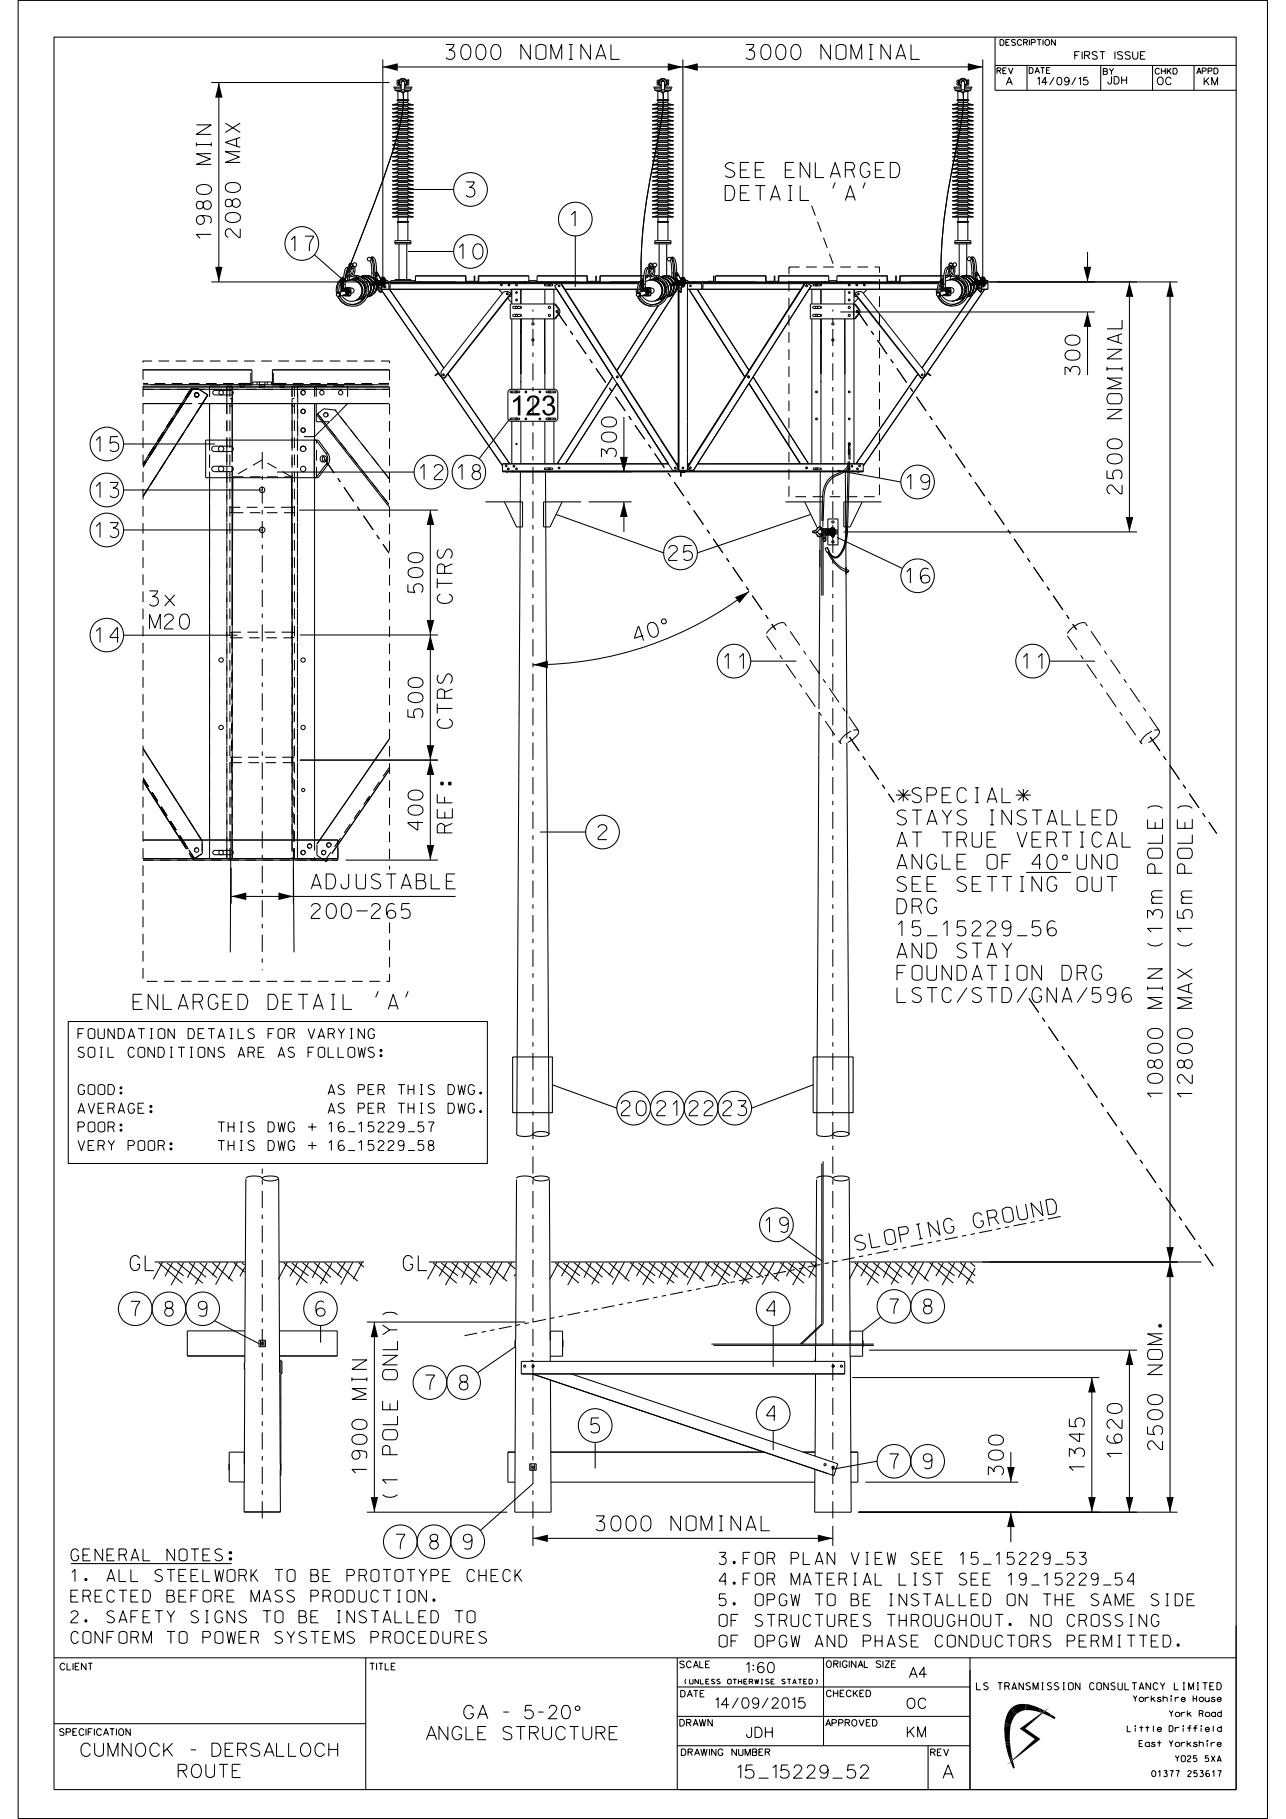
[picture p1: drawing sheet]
<svg xmlns="http://www.w3.org/2000/svg" width="210mm" height="297mm" viewBox="0 0 210 297" stroke-linecap="round" stroke-linejoin="round" font-family="sans-serif">
<defs><g id="words">
<text font-size="3.3" x="83.3" y="67.8">123</text>
<g font-size="2.4">
<text x="72.8" y="9.7">3000 NOMINAL</text>
<text x="121.8" y="9.7">3000 NOMINAL</text>
<text x="34.5" y="26.8" transform="rotate(-90 34.5 26.8)">MIN</text>
<text x="39.2" y="26.5" transform="rotate(-90 39.2 26.5)">MAX</text>
<text x="118.4" y="29">SEE ENLARGED</text>
<text x="76.1" y="32.2">3</text>
<text x="118.4" y="32.7">DETAIL 'A'</text>
<text x="34.5" y="39.1" transform="rotate(-90 34.5 39.1)">1980</text>
<text x="39.2" y="38.8" transform="rotate(-90 39.2 38.8)">2080</text>
<text x="47.3" y="41">17</text>
<text x="93.1" y="36.9">1</text>
<text x="74.8" y="42.3">10</text>
<text x="183.2" y="53.7" transform="rotate(-90 183.2 53.7)">L</text>
<text x="183.2" y="58.6" transform="rotate(-90 183.2 58.6)">NA</text>
<text x="176.4" y="61.2" transform="rotate(-90 176.4 61.2)">300</text>
<text x="183.2" y="61" transform="rotate(-90 183.2 61)">I</text>
<text x="183.2" y="68.4" transform="rotate(-90 183.2 68.4)">NOM</text>
<text x="15.5" y="73.7">15</text>
<text x="100.7" y="74.6" transform="rotate(-90 100.7 74.6)">300</text>
<text x="15.5" y="81.2">13</text>
<text x="68.4" y="78.3">12</text>
<text x="74.6" y="78.3">18</text>
<text x="147.9" y="79.9">19</text>
<text x="183.2" y="80.6" transform="rotate(-90 183.2 80.6)">2500</text>
<text x="15.5" y="87.8">13</text>
<text x="73.9" y="93.6" transform="rotate(-90 73.9 93.6)">RS</text>
<text x="109.2" y="91.5">25</text>
<text x="147.8" y="95.2">16</text>
<text x="24.4" y="98.9">3x</text>
<text x="69.1" y="96.7" transform="rotate(-90 69.1 96.7)">500</text>
<text x="73.9" y="98.5" transform="rotate(-90 73.9 98.5)">CT</text>
<text x="15.5" y="104.9">14</text>
<text x="24.4" y="102.7">M20</text>
<text x="118.1" y="109.2">11</text>
<text x="166.9" y="109.2">11</text>
<text x="69.1" y="117.2" transform="rotate(-90 69.1 117.2)">500</text>
<text x="73.9" y="118.9" transform="rotate(-90 73.9 118.9)">CTRS</text>
<text x="146.5" y="131.1">*SPECIAL*</text>
<text x="69.1" y="135.5" transform="rotate(-90 69.1 135.5)">400</text>
<text x="73.9" y="136" transform="rotate(-90 73.9 136)">R</text>
<text x="73.9" y="133.6" transform="rotate(-90 73.9 133.6)">EF:</text>
<text x="97.7" y="137.1">2</text>
<text x="146.5" y="134.7">STAYS INSTALLED</text>
<text x="146.5" y="138.3">AT TRUE VERTICAL</text>
<text x="189.8" y="142.6" transform="rotate(-90 189.8 142.6)">POLE)</text>
<text x="194.7" y="142.6" transform="rotate(-90 194.7 142.6)">POLE)</text>
<text x="50.8" y="145.1">ADJUSTABLE</text>
<text x="50.8" y="150">200-265</text>
<text x="146.5" y="149.2">DRG</text>
<text x="146.5" y="145.6">SEE SETTING OUT</text>
<text x="146.5" y="152.8">15_15229_56</text>
<text x="189.8" y="154.8" transform="rotate(-90 189.8 154.8)">(13m</text>
<text x="194.7" y="154.8" transform="rotate(-90 194.7 154.8)">(15m</text>
<text x="146.5" y="160.1">FOUNDATION DRG</text>
<text x="146.5" y="156.4">AND STAY</text>
<text x="21.7" y="164.8">ENLARGED DETAIL 'A'</text>
<text x="146.5" y="163.7">LSTC/STD/GNA/596</text>
<text x="189.8" y="164.6" transform="rotate(-90 189.8 164.6)">MIN</text>
<text x="194.7" y="164.6" transform="rotate(-90 194.7 164.6)">MAX</text>
<text x="189.8" y="179.3" transform="rotate(-90 189.8 179.3)">10800</text>
<text x="194.7" y="179.3" transform="rotate(-90 194.7 179.3)">12800</text>
<text x="101.5" y="182.2">20</text>
<text x="107.2" y="182.2">2122</text>
<text x="118" y="182.2">23</text>
<text x="124.9" y="201.2">19</text>
<text x="159.2" y="200.6" transform="rotate(-11 159.2 200.6)">G R O U N D</text>
<text x="21.3" y="207.4">GL</text>
<text x="65.8" y="207.4">GL</text>
<text x="139.9" y="204.2" transform="rotate(-11 139.9 204.2)">S L O P I N G</text>
<text x="21.4" y="214.9">7</text>
<text x="26.9" y="214.9">8</text>
<text x="32.4" y="214.9">9</text>
<text x="64.9" y="215.5" transform="rotate(-90 64.9 215.5)">)</text>
<text x="125.2" y="214.9">4</text>
<text x="145.3" y="214.5">7</text>
<text x="150.8" y="214.5">8</text>
<text x="64.9" y="225.3" transform="rotate(-90 64.9 225.3)">ONLY</text>
<text x="69.5" y="227">7</text>
<text x="75" y="227">8</text>
<text x="189.8" y="224.4" transform="rotate(-90 189.8 224.4)">NOM.</text>
<text x="59.9" y="228.5" transform="rotate(-90 59.9 228.5)">MIN</text>
<text x="96.5" y="234">5</text>
<text x="125.2" y="232">4</text>
<text x="64.9" y="237.5" transform="rotate(-90 64.9 237.5)">POLE</text>
<text x="145.3" y="239.8">7</text>
<text x="150.8" y="239.8">9</text>
<text x="183.2" y="238.1" transform="rotate(-90 183.2 238.1)">1620</text>
<text x="189.8" y="236.7" transform="rotate(-90 189.8 236.7)">2500</text>
<text x="59.9" y="240.7" transform="rotate(-90 59.9 240.7)">1900</text>
<text x="64.9" y="244.9" transform="rotate(-90 64.9 244.9)">(1</text>
<text x="163.9" y="240.8" transform="rotate(-90 163.9 240.8)">300</text>
<text x="177.1" y="240.3" transform="rotate(-90 177.1 240.3)">1345</text>
<text x="97.3" y="250">3000 NOMINAL</text>
<text x="64.7" y="252.9">7</text>
<text x="70.2" y="252.9">8</text>
<text x="75.7" y="252.9">9</text>
</g>
<g font-size="2.2">
<text x="75.8" y="280.6">GA - 5-20°</text>
<text x="13.2" y="286.8">CUMNOCK - DERSALLOCH</text>
<text x="69.6" y="284">ANGLE STRUCTURE</text>
<text x="29.1" y="290.2">ROUTE</text>
<text x="120.5" y="290.4">15_15229_52</text>
<text x="154" y="290.4">A</text>
</g>
<g font-size="2">
<text x="11.6" y="254.9">GENERAL NOTES:</text>
<text x="117.4" y="255.4">3.FOR PLAN VIEW SEE 15_15229_53</text>
<text x="11.6" y="261.6">ERECTED BEFORE MASS PRODUCTION.</text>
<text x="11.6" y="258.2">1. ALL STEELWORK TO BE PROTOTYPE CHECK</text>
<text x="117.4" y="262.2">5. OPGW TO BE INSTALLED ON THE SAME SIDE</text>
<text x="117.4" y="258.8">4.FOR MATERIAL LIST SEE 19_15229_54</text>
<text x="11.6" y="268.3">CONFORM TO POWER SYSTEMS PROCEDURES</text>
<text x="11.6" y="265">2. SAFETY SIGNS TO BE INSTALLED TO</text>
<text x="117.4" y="268.9">OF OPGW AND PHASE CONDUCTORS PERMITTED.</text>
<text x="117.4" y="265.6">OF STRUCTURES THROUGHOUT. NO CROSSING</text>
</g>
<g font-size="1.7">
<text x="121.9" y="273.1">1:60</text>
<text x="148.5" y="273.9">A4</text>
<text x="116.9" y="278.9">14/09/2015</text>
<text x="148.1" y="279">OC</text>
<text x="121.9" y="283.7">JDH</text>
<text x="148.2" y="283.6">KM</text>
</g>
<g font-size="1.6">
<text x="12.7" y="172.6">SOIL CONDITIONS ARE AS FOLLOWS:</text>
<text x="12.7" y="169.6">FOUNDATION DETAILS FOR VARYING</text>
<text x="12.7" y="178.7">GOOD:</text>
<text x="45.1" y="178.7">AS PER THIS DWG.</text>
<text x="12.7" y="184.8">POOR:</text>
<text x="12.7" y="181.8">AVERAGE:</text>
<text x="31.1" y="184.8">THIS DWG + 16_15229_57</text>
<text x="47.3" y="181.8">AS PER THIS DWG.</text>
<text x="12.7" y="187.9">VERY POOR:</text>
<text x="34.9" y="187.9">THIS DWG + 16_15229_58</text>
</g>
<g font-size="1.2">
<text x="175.5" y="9.7">FIRST ISSUE</text>
<text x="164.3" y="13.9">A</text>
<text x="169.4" y="13.9">14/09/15</text>
<text x="180.9" y="13.7">JDH</text>
<text x="189" y="13.8">OC</text>
<text x="196.6" y="13.9">KM</text>
<text x="159.5" y="275.9">LS TRANSMISSION CONSULTANCY LIMITED</text>
</g>
<g font-size="1.1">
<text x="9.8" y="272.7">CLIENT</text>
<text x="111" y="272.3">SCALE</text>
<text x="134.9" y="272.3">ORIGINAL SIZE</text>
<text x="111" y="281.8">DRAWN</text>
<text x="111.2" y="277.1">DATE</text>
<text x="134.8" y="281.8">APPROVED</text>
<text x="135" y="277">CHECKED</text>
<text x="9.7" y="283.3">SPECIFICATION</text>
<text x="111.3" y="286.6">DRAWING NUMBER</text>
<text x="152" y="286.7">REV</text>
</g>
<g font-size="1">
<text x="163.3" y="7.4">DESCRIPTION</text>
<text x="168.1" y="12">DATE</text>
<text x="162.8" y="12">REV</text>
<text x="188.6" y="12.1">CHKD</text>
<text x="195.4" y="12.1">APPD</text>
<text x="185" y="277.8">Yorkshire House</text>
<text x="190.9" y="280.3">York Road</text>
<text x="184.1" y="282.7">Little Driffield</text>
<text x="186" y="285.2">East Yorkshire</text>
<text x="191.9" y="287.6">YO25 5XA</text>
<text x="188.1" y="290.1">01377 253617</text>
</g>
<text font-size=".8" x="111.7" y="274.9">(UNLESS OTHERWISE STATED)</text>
</g></defs>
<g fill="none" stroke="#000" stroke-width=".17" stroke-dasharray="2.8 1.1 .7 1.1" stroke-linecap="butt">
<path d="M90.9 50.9l35.7 51.9M140.1 50.9l35.7 51.9M42.8 73.8v84.6M53 74.9l10.5 15.4M125.2 103.8l12 17.5M127.3 101.7a3.7 3.7 0 0 0-2.2 1.9l.1 .2M128.1 101.8l-.4-.1h-.4M139.3 119.2h.7l.2 .1M140.2 119.3a1.79 1.79 0 0 1-1.1 1.6l-.9 .4a.85 .85 0 0 1-1 0M140.2 119.3l-12.1-17.5M174.3 103.8l12 17.5M176.4 101.7a3.5 3.5 0 0 0-2.1 1.9v.2"/>
<path d="M177.3 101.8l-.5-.1h-.4M188.5 119.2h.6l.2 .1M189.3 119.3a1.42 1.42 0 0 1-.8 1.3l-1.2 .7a.88 .88 0 0 1-1 0M189.3 119.3l-12-17.5M137.2 121.3a1.84 1.84 0 0 1 1.1-1.5l1-.6M138.7 120.3l7.3 10.7M186.3 121.3a2.18 2.18 0 0 1 1.5-1.8l.7-.3M187.8 120.3l10.9 15.8M168 163l30.1 43.7M42.8 247.9v-57.1M87 247.9v-197.4M136 247.9v-197.4"/>
</g>
<g fill="none" stroke="#000" stroke-width=".17">
<path d="M3 .1h204v296.8h-204zM8.8 6.1h193.1v286.1h-193.1zM34.5 13.5h29.1M35.7 13.5v32.5M62.5 10.9h98M62.5 9.7v37M64.1 19h3.4M64.1 17.1h3.4M64.1 19.7h3.4M64.1 17.7h3.4M64.1 18.4h3.4M64.5 14.7l.2 .1"/>
<path d="M64.5 14.7h1M64.5 14.4v.3M64.7 14.8l.3 .2M64.7 14.8h.8M64.8 13.5h.3M64.8 16.3h1.8l.2 .1h-2zM65 15h.5M65 15v1.3M65 19.4h1.6M65 17.4h1.6M65 18.1h1.6M65 18.7h1.6"/>
<path d="M65 16.8h1.6M65 16.8a.97 .97 0 0 1-.9 .3M65 19.4a.97 .97 0 0 1-.9 .3M65 17.4l-.2 .2-.7 .1M65 18.1a.97 .97 0 0 1-.9 .3M65 18.7l-.2 .2-.7 .1M65 17.2v.2M65 17.8v.3M65 18.5v.2M65 19.1v.3M65 19.8v.2M65.1 13.5l.1 .4"/>
<path d="M65.1 13.1h.1M65.1 13.5a.7 .7 0 0 1 .9-.7 .7 .7 0 0 1 .4 1.1M65.1 13.5h.1M65.1 13.1v.8M65.1 13.1h-.3v.8h.3M65.2 13.9l.2 .3M65.2 13.9h-.1M65.4 13a.57 .57 0 0 0 .1 1l-.3-.5M65.4 13a.58 .58 0 0 1 .9 .1 .58 .58 0 0 1-.2 .9 .58 .58 0 0 0 .1-.9 .58 .58 0 0 0-.8-.1zM65.4 13l-.2 .5M65.5 13.5h.1M65.5 13.5a.28 .28 0 0 1 .3-.3 .28 .28 0 0 1 .3 .3"/>
<path d="M65.5 14.9a.28 .28 0 0 1 .3-.3 .28 .28 0 0 1 .3 .3M65.5 13.5v1.4M65.5 14.9a.28 .28 0 0 0 .3 .3 .28 .28 0 0 0 .3-.3M65.5 14.2h-1.2v.2h1.2M65.8 14.9a18.8 18.8 0 0 1-.9 7.1 282.7 282.7 0 0 1-8.8 24l-.3 .9M66.1 13.5h.1M66.1 15h.5M66.1 14.7h1M66.1 14.2h1.2v.2h-1.2M66.1 13.5a.28 .28 0 0 0-.3-.3 .28 .28 0 0 0-.3 .3M66.1 13.5v1.4M66.1 14.8h.8"/>
<path d="M66.3 13.9h.2M66.4 13.9l-.3 .3M66.4 13.1h.1M66.4 13.5h.3M66.5 13.1h.2v.8h-.2M66.5 13.1v.8M66.6 16.8v-.4h-1.6v.4M66.6 17.2v.2M66.6 17.8v.3M66.6 18.5v.2M66.6 19.1v.3M66.6 19.8v.2"/>
<path d="M66.6 16.8a.97 .97 0 0 0 .9 .3M66.6 19.4a.97 .97 0 0 0 .9 .3M66.6 17.4l.2 .2 .7 .1M66.6 18.1a.97 .97 0 0 0 .9 .3M66.6 18.7l.2 .2 .7 .1M66.6 15v1.3M66.9 14.8l-.3 .2M67.1 14.4v.3M67.1 14.7l-.2 .1M67.5 19.7v.1h-3.4v-.1M67.5 17.7h-3.4M67.5 17.1v.1h-3.4v-.1"/>
<path d="M67.5 18.4v.1h-3.4v-.1M106.5 19h3.5M106.5 17.1h3.5M106.5 17.7h3.5M106.5 18.4h3.5M106.5 19.7h3.5M106.9 14.7l.3 .1M106.9 14.7h1.1M106.9 14.4v.3M107.2 14.8l.2 .2M107.2 14.8h.8M107.3 13.5h.3"/>
<path d="M107.4 15v1.3M107.4 15h.6M107.4 16.3h1.7M107.5 16.8h1.5M107.5 17.4h1.5M107.5 18.7h1.5M107.5 18.1h1.5M107.5 19.4h1.5M107.5 17.4l-.3 .2-.7 .1M107.5 18.7l-.3 .2-.7 .1M107.5 18.1a.88 .88 0 0 1-1 .3M107.5 19.4a.88 .88 0 0 1-1 .3"/>
<path d="M107.5 16.8a.88 .88 0 0 1-1 .3M107.5 17.2v.2M107.5 17.8v.3M107.5 18.5v.2M107.5 19.1v.3M107.5 19.8v.2M107.6 13.5l.1 .4M107.6 13.1h.1M107.6 13.9h.1M107.6 13.5a.69 .69 0 0 1 .6-.7 .69 .69 0 0 1 .7 .7M107.6 13.1v.8M107.6 13.1h-.3v.8h.3"/>
<path d="M107.7 13.5h-.1M107.7 13.9l.2 .3M107.9 13.5a.3 .3 0 0 1 .3-.3 .3 .3 0 0 1 .3 .3M107.9 13.5h.1M108 13.5h.1M108 14.9v.1a.27 .27 0 0 0 .3 .2 .27 .27 0 0 0 .2-.3M108 13.5v-.2a.27 .27 0 0 1 .3-.1 .27 .27 0 0 1 .2 .3M108 14.9l.2-.3 .3 .3M108 13.5v1.4M108 14.2h-1.2v.2h1.2M108.2 14.9a23.6 23.6 0 0 1-.7 7.3 115.6 115.6 0 0 0-2.8 19.8v4.9M108.5 14.8h.8"/>
<path d="M108.5 14.7h1.1M108.5 14.2h1.2v.2h-1.2M108.5 13.5h.1M108.5 13.5v1.4M108.5 15h.6M108.5 14a.57 .57 0 0 0 .2-.9 .57 .57 0 0 0-.9 0 .57 .57 0 0 0 .2 .9M108.5 13.5a.3 .3 0 0 0-.3-.3 .3 .3 0 0 0-.2 .3M108.8 13.1h.1M108.8 13.9h.1M108.8 13.9l-.2 .3M108.8 13.5h.1M108.9 13.1h.3v.8h-.3"/>
<path d="M108.9 13.5h.3M108.9 13.5l-.1 .4M108.9 13.1v.8M109 16.8v-.4h-1.5v.4M109 17.2v.2M109 17.8v.3M109 18.5v.2M109 19.1v.3M109 19.8v.2M109 17.4l.3 .2 .7 .1M109 18.7l.3 .2 .7 .1M109 18.1a.88 .88 0 0 0 1 .3"/>
<path d="M109 19.4a.88 .88 0 0 0 1 .3M109 16.8a.88 .88 0 0 0 1 .3M109.1 16.3l.1 .1h-1.9l.1-.1M109.1 15v1.3M109.3 14.8l-.2 .2M109.6 14.7l-.3 .1M109.6 14.4v.3M110 18.4v.1h-3.5v-.1M110 17.7h-3.5M110 17.1v.1h-3.5v-.1M110 19.7v.1h-3.5v-.1M111.5 9.7v37"/>
<path d="M155.5 19h3.4M155.5 19.7h3.4M155.5 17.1h3.4M155.5 17.7h3.4M155.5 18.4h3.4M155.9 14.7l.3 .1M155.9 14.7h1.1M155.9 14.4v.3M156.2 14.8h.8M156.2 14.8l.2 .2M156.3 13.5h.4M156.3 16.3h1.8l.1 .1h-2z"/>
<path d="M156.4 15v1.3M156.4 15h.6M156.5 18.7h1.5M156.5 18.1h1.5M156.5 17.4h1.5M156.5 19.4h1.5M156.5 16.8h1.5M156.5 18.7l-.3 .2-.7 .1M156.5 18.1a.93 .93 0 0 1-1 .3M156.5 17.4l-.3 .2-.7 .1M156.5 19.4a.93 .93 0 0 1-1 .3M156.5 16.8a.93 .93 0 0 1-1 .3"/>
<path d="M156.5 17.2v.2M156.5 17.8v.3M156.5 18.5v.2M156.5 19.1v.3M156.5 19.8v.2M156.5 13.1h-.2v.8h.2M156.5 13.9h.2M156.5 13.1v.8M156.5 13.1h.2M156.7 13.9l.2 .3M157 13.5h.1M157 13.5a.28 .28 0 0 1 .2-.3 .28 .28 0 0 1 .3 .3"/>
<path d="M157 14.9a.28 .28 0 0 1 .2-.3 .28 .28 0 0 1 .3 .3M157 13.5v1.4M157 14.2h-1.2v.2h1.2M157 14.9a.28 .28 0 0 0 .2 .3 .28 .28 0 0 0 .3-.3M157.2 14.9a22.5 22.5 0 0 1-.6 7 109 109 0 0 0-2.9 22.3v2.7M157.5 14.8h.8M157.5 13.5a.28 .28 0 0 0-.3-.3 .28 .28 0 0 0-.2 .3M157.5 15h.5M157.5 14a.58 .58 0 0 0 .2-.9 .58 .58 0 0 0-.9 0 .58 .58 0 0 0 .2 .9M157.5 14.7h1M157.5 14.2h1.2v.2h-1.2M157.5 13.5v1.4"/>
<path d="M157.5 13.5h.1M157.8 13.9h.1M157.8 13.9l-.2 .3M157.8 13.1h.1M157.8 13.5h.1M157.9 13.5a.69 .69 0 0 0-.9-.7 .69 .69 0 0 0-.3 1.1M157.9 13.1h.3v.8h-.3M157.9 13.5h.3M157.9 13.5l-.1 .4M157.9 13.1v.8M158 16.8v-.4h-1.5v.4M158 17.2v.2"/>
<path d="M158 17.8v.3M158 18.5v.2M158 19.1v.3M158 19.8v.2M158 18.7l.3 .2 .6 .1M158 18.1a.97 .97 0 0 0 .9 .3M158 17.4l.3 .2 .6 .1M158 19.4a.97 .97 0 0 0 .9 .3M158 16.8a.97 .97 0 0 0 .9 .3M158 15v1.3M158.3 14.8l-.3 .2M158.5 14.7l-.2 .1"/>
<path d="M158.5 14.4v.3M158.9 19.7v.1h-3.4v-.1M158.9 17.1v.1h-3.4v-.1M158.9 17.7h-3.4M158.9 18.4v.1h-3.4v-.1M160.5 9.7v37M162.5 10.7h39.4M162.5 6.1v8.6h39.4M167.7 10.7v4M179.7 10.7v4M180.2 11.6l.6 .1v.3l-.2 .2h-.4v-1l.6 .1v.2l-.2 .1M181.2 11.2l.3 .4v.6"/>
<path d="M181.9 11.2l-.4 .4M188.2 10.7v4M195 10.7v4M64.1 20.4h3.4M64.1 24.9h3.4M64.1 21.7h3.4M64.1 25.6h3.4M64.1 21v.1h3.4v-.1M64.1 31.5h3.4M64.1 26.2h3.4M64.1 32.8h3.4M64.1 30.2h3.4"/>
<path d="M64.1 32.1v.1h3.4v-.1M64.1 23h3.4M64.1 34.1h3.4M64.1 23.6h3.4M64.1 27.5h3.4M64.1 28.2h3.4M64.1 26.9h3.4M64.1 21h3.4M64.1 28.9h3.4M64.1 30.8h3.4M64.1 34.7h3.4M64.1 29.5h3.4"/>
<path d="M64.1 35.4h3.4M64.1 33.4h3.4M64.1 24.3h3.4M64.1 22.3h3.4M64.1 32.1h3.4M64.5 39.3h2.6v.5h-2.6zM64.5 39.6h2.6M64.9 36.2h.1zM65 36.2h1.6M65 21.3h1.6M65 20.7h1.6M65 29.8h1.6"/>
<path d="M65 31.1h1.6M65 25.9h1.6M65 25.3h1.6M65 28.5h1.6M65 24.6h1.6M65 20h1.6M65 26.6h1.6M65 32.5h1.6M65 30.5h1.6M65 34.4h1.6M65 27.2h1.6M65 29.2h1.6"/>
<path d="M65 35.1h1.6M65 22.6h1.6M65 33.1h1.6M65 24h1.6M65 22h1.6M65 33.8h1.6M65 27.9h1.6M65 23.3h1.6M65 31.8h1.6M65 21.3l-.2 .2-.7 .2M65 20.7a.97 .97 0 0 1-.9 .3M65 29.8l-.2 .2-.7 .2"/>
<path d="M65 31.1l-.2 .2-.7 .2M65 25.9l-.2 .2-.7 .1M65 25.3l-.2 .2-.7 .1M65 28.5l-.2 .2-.7 .2M65 24.6l-.2 .2-.7 .1M65 20l-.2 .2-.7 .2M65 26.6l-.2 .2-.7 .1M65 32.5l-.2 .1-.7 .2M65 30.5a.97 .97 0 0 1-.9 .3M65 34.4a.97 .97 0 0 1-.9 .3M65 27.2l-.2 .2-.7 .1M65 29.2a.97 .97 0 0 1-.9 .3"/>
<path d="M65 35.1l-.2 .1-.7 .2M65 22.6l-.2 .2-.7 .2M65 33.1a.97 .97 0 0 1-.9 .3M65 24l-.2 .1-.7 .2M65 22l-.2 .2-.7 .1M65 33.8l-.2 .1-.7 .2M65 27.9a.97 .97 0 0 1-.9 .3M65 23.3l-.2 .2-.7 .1M65 31.8a.97 .97 0 0 1-.9 .3M65 20.4v.3M65 21.1v.2M65 21.7v.3"/>
<path d="M65 22.4v.2M65 23v.3M65 23.7v.3M65 24.3v.3M65 25v.3M65 25.6v.3M65 26.3v.3M65 26.9v.3M65 27.6v.3M65 28.3v.2M65 28.9v.3M65 29.6v.2"/>
<path d="M65 30.2v.3M65 30.9v.2M65 31.5v.3M65 32.2v.3M65 32.8v.3M65 33.5v.3M65 34.1v.3M65 34.8v.3M65 35.5v.7M65.2 39.8v5.8M66.4 39.8v5.8M66.6 20.4v.3"/>
<path d="M66.6 21.1v.2M66.6 21.7v.3M66.6 22.4v.2M66.6 23v.3M66.6 23.7v.3M66.6 24.3v.3M66.6 25v.3M66.6 25.6v.3M66.6 26.3v.3M66.6 26.9v.3M66.6 27.6v.3M66.6 28.3v.2"/>
<path d="M66.6 28.9v.3M66.6 29.6v.2M66.6 30.2v.3M66.6 30.9v.2M66.6 31.5v.3M66.6 32.2v.3M66.6 32.8v.3M66.6 33.5v.3M66.6 34.1v.3M66.6 34.8v.3M66.6 35.5v.7M66.6 21.3l.2 .2 .7 .2"/>
<path d="M66.6 20.7a.97 .97 0 0 0 .9 .3M66.6 29.8l.2 .2 .7 .2M66.6 31.1l.2 .2 .7 .2M66.6 25.9l.2 .2 .7 .1M66.6 25.3l.2 .2 .7 .1M66.6 28.5l.2 .2 .7 .2M66.6 24.6l.2 .2 .7 .1M66.6 20l.2 .2 .7 .2M66.6 26.6l.2 .2 .7 .1M66.6 32.5l.2 .1 .7 .2M66.6 30.5a.97 .97 0 0 0 .9 .3M66.6 34.4a.97 .97 0 0 0 .9 .3"/>
<path d="M66.6 27.2l.2 .2 .7 .1M66.6 29.2a.97 .97 0 0 0 .9 .3M66.6 35.1l.2 .1 .7 .2M66.6 22.6l.2 .2 .7 .2M66.6 33.1a.97 .97 0 0 0 .9 .3M66.6 24l.2 .1 .7 .2M66.6 22l.2 .2 .7 .1M66.6 33.8l.2 .1 .7 .2M66.6 27.9a.97 .97 0 0 0 .9 .3M66.6 23.3l.2 .2 .7 .1M66.6 31.8a.97 .97 0 0 0 .9 .3M66.6 39.3v-3h-1.6v3"/>
<path d="M66.6 36.2h.1zM66.6 36.2h-1.7h1.8M66.6 30.9h7.5M67.5 30.8v.1h-3.4v-.1M67.5 29.5v.1h-3.4v-.1M67.5 34.7v.1h-3.4v-.1M67.5 35.4h-3.4M67.5 22.3h-3.4M67.5 28.9h-3.4M67.5 24.3h-3.4M67.5 33.4v.1h-3.4v-.1M93.9 38.5v8.4"/>
<path d="M106.5 34.1h3.5M106.5 24.9h3.5M106.5 23.6h3.5M106.5 30.2h3.5M106.5 27.5h3.5M106.5 28.2h3.5M106.5 26.9h3.5M106.5 23h3.5M106.5 25.6h3.5M106.5 26.2h3.5M106.5 31.5h3.5M106.5 20.4h3.5"/>
<path d="M106.5 32.8h3.5M106.5 21.7h3.5M106.5 32.1v.1h3.5v-.1M106.5 21v.1h3.5v-.1M106.5 22.3h3.5M106.5 35.4h3.5M106.5 28.9h3.5M106.5 24.3h3.5M106.5 29.5h3.5M106.5 21h3.5M106.5 32.1h3.5M106.5 30.8h3.5"/>
<path d="M106.5 33.4h3.5M106.5 34.7h3.5M106.9 39.6h2.7M106.9 39.3h2.7v.5h-2.7zM107.4 36.2h.1M107.4 36.2h1.7M107.5 33.8h1.5M107.5 27.2h1.5M107.5 24.6h1.5M107.5 22h1.5M107.5 35.1h1.5M107.5 28.5h1.5"/>
<path d="M107.5 24h1.5M107.5 29.2h1.5M107.5 22.6h1.5M107.5 20.7h1.5M107.5 25.9h1.5M107.5 23.3h1.5M107.5 32.5h1.5M107.5 31.1h1.5M107.5 26.6h1.5M107.5 31.8h1.5M107.5 21.3h1.5M107.5 30.5h1.5"/>
<path d="M107.5 29.8h1.5M107.5 27.9h1.5M107.5 33.1h1.5M107.5 34.4h1.5M107.5 25.3h1.5M107.5 20h1.5M107.5 33.8l-.3 .1-.7 .2M107.5 27.2a.94 .94 0 0 1-1 .3M107.5 24.6a.94 .94 0 0 1-1 .3M107.5 22a.94 .94 0 0 1-1 .3M107.5 35.1l-.3 .1-.7 .2M107.5 28.5a.94 .94 0 0 1-1 .4"/>
<path d="M107.5 24l-.3 .1-.7 .2M107.5 29.2a.88 .88 0 0 1-1 .3M107.5 22.6l-.3 .2-.7 .2M107.5 20.7a.88 .88 0 0 1-1 .3M107.5 25.9a.94 .94 0 0 1-1 .3M107.5 23.3a.94 .94 0 0 1-1 .3M107.5 32.5l-.3 .1-.7 .2M107.5 31.1l-.3 .2-.7 .2M107.5 26.6a.96 .96 0 0 1-1 .3M107.5 31.8a.88 .88 0 0 1-1 .3M107.5 21.3l-.3 .2-.7 .2M107.5 30.5a.88 .88 0 0 1-1 .3"/>
<path d="M107.5 29.8a.94 .94 0 0 1-1 .4M107.5 27.9a.88 .88 0 0 1-1 .3M107.5 33.1a.88 .88 0 0 1-1 .3M107.5 34.4a.88 .88 0 0 1-1 .3M107.5 25.3a.96 .96 0 0 1-1 .3M107.5 20l-.3 .2-.7 .2M107.5 20.4v.3M107.5 21.1v.2M107.5 21.7v.3M107.5 22.4v.2M107.5 23v.3M107.5 23.7v.3"/>
<path d="M107.5 24.3v.3M107.5 25v.3M107.5 25.6v.3M107.5 26.3v.3M107.5 26.9v.3M107.5 27.6v.3M107.5 28.3v.2M107.5 28.9v.3M107.5 29.6v.2M107.5 30.2v.3M107.5 30.9v.2M107.5 31.5v.3"/>
<path d="M107.5 32.2v.3M107.5 32.8v.3M107.5 33.5v.3M107.5 34.1v.3M107.5 34.8v.3M107.5 35.5v.7M107.6 39.8v5.3M108.9 39.8v5.2l.4 .1M109 20.4v.3M109 21.1v.2M109 21.7v.3M109 22.4v.2"/>
<path d="M109 23v.3M109 23.7v.3M109 24.3v.3M109 25v.3M109 25.6v.3M109 26.3v.3M109 26.9v.3M109 27.6v.3M109 28.3v.2M109 28.9v.3M109 29.6v.2M109 30.2v.3"/>
<path d="M109 30.9v.2M109 31.5v.3M109 32.2v.3M109 32.8v.3M109 33.5v.3M109 34.1v.3M109 34.8v.3M109 35.5v.7M109 33.8l.3 .1 .7 .2M109 27.2a.94 .94 0 0 0 1 .3M109 24.6a.94 .94 0 0 0 1 .3M109 22a.94 .94 0 0 0 1 .3"/>
<path d="M109 35.1l.3 .1 .7 .2M109 28.5a.94 .94 0 0 0 1 .4M109 24l.3 .1 .7 .2M109 29.2a.88 .88 0 0 0 1 .3M109 22.6l.3 .2 .7 .2M109 20.7a.88 .88 0 0 0 1 .3M109 25.9a.94 .94 0 0 0 1 .3M109 23.3a.94 .94 0 0 0 1 .3M109 32.5l.3 .1 .7 .2M109 31.1l.3 .2 .7 .2M109 26.6a.96 .96 0 0 0 1 .3M109 31.8a.88 .88 0 0 0 1 .3"/>
<path d="M109 21.3l.3 .2 .7 .2M109 30.5a.88 .88 0 0 0 1 .3M109 29.8a.94 .94 0 0 0 1 .4M109 27.9a.88 .88 0 0 0 1 .3M109 33.1a.88 .88 0 0 0 1 .3M109 34.4a.88 .88 0 0 0 1 .3M109 25.3a.96 .96 0 0 0 1 .3M109 20l.3 .2 .7 .2M109.1 39.3v-3h-1.7v3M109.1 36.2h.1M110 30.8v.1h-3.5v-.1M110 34.7v.1h-3.5v-.1"/>
<path d="M110 33.4v.1h-3.5v-.1M110 22.3h-3.5M110 35.4h-3.5M110 24.3h-3.5M110 28.9h-3.5M110 29.5v.1h-3.5v-.1M136.4 29.8l-.4 1M141.3 29.8l-.4 1M155.5 24.9h3.4M155.5 28.2h3.4M155.5 27.5h3.4M155.5 21v.1h3.4v-.1"/>
<path d="M155.5 32.8h3.4M155.5 23h3.4M155.5 26.9h3.4M155.5 32.1v.1h3.4v-.1M155.5 20.4h3.4M155.5 25.6h3.4M155.5 23.6h3.4M155.5 21.7h3.4M155.5 26.2h3.4M155.5 34.1h3.4M155.5 31.5h3.4M155.5 30.2h3.4"/>
<path d="M155.5 34.7h3.4M155.5 21h3.4M155.5 32.1h3.4M155.5 33.4h3.4M155.5 29.5h3.4M155.5 28.9h3.4M155.5 30.8h3.4M155.5 24.3h3.4M155.5 35.4h3.4M155.5 22.3h3.4M155.9 39.3h2.6v.5h-2.6zM155.9 39.6h2.6"/>
<path d="M156.3 36.2h.1zM156.4 36.2h1.8M156.4 36.2h1.7M156.5 24.6h1.5M156.5 33.1h1.5M156.5 33.8h1.5M156.5 24h1.5M156.5 23.3h1.5M156.5 27.9h1.5M156.5 20.7h1.5M156.5 29.8h1.5M156.5 22h1.5"/>
<path d="M156.5 26.6h1.5M156.5 27.2h1.5M156.5 30.5h1.5M156.5 25.9h1.5M156.5 21.3h1.5M156.5 28.5h1.5M156.5 25.3h1.5M156.5 31.8h1.5M156.5 20h1.5M156.5 34.4h1.5M156.5 22.6h1.5M156.5 31.1h1.5"/>
<path d="M156.5 32.5h1.5M156.5 29.2h1.5M156.5 35.1h1.5M156.5 24.6a.99 .99 0 0 1-1 .3M156.5 33.1a.93 .93 0 0 1-1 .3M156.5 33.8l-.3 .1-.7 .2M156.5 24l-.3 .1-.7 .2M156.5 23.3a.99 .99 0 0 1-1 .3M156.5 27.9a.93 .93 0 0 1-1 .3M156.5 20.7a.93 .93 0 0 1-1 .3M156.5 29.8a.99 .99 0 0 1-1 .4M156.5 22a.99 .99 0 0 1-1 .3"/>
<path d="M156.5 26.6a1.01 1.01 0 0 1-1 .3M156.5 27.2a.99 .99 0 0 1-1 .3M156.5 30.5a.93 .93 0 0 1-1 .3M156.5 25.9a.99 .99 0 0 1-1 .3M156.5 21.3l-.3 .2-.7 .2M156.5 28.5a.99 .99 0 0 1-1 .4M156.5 25.3a1.01 1.01 0 0 1-1 .3M156.5 31.8a.93 .93 0 0 1-1 .3M156.5 20l-.3 .2-.7 .2M156.5 34.4a.93 .93 0 0 1-1 .3M156.5 22.6l-.3 .2-.7 .2M156.5 31.1l-.3 .2-.7 .2"/>
<path d="M156.5 32.5l-.3 .1-.7 .2M156.5 29.2a.93 .93 0 0 1-1 .3M156.5 35.1l-.3 .1-.7 .2M156.5 35.5l-.1 .7h1.6M156.5 20.4v.3M156.5 21.1v.2M156.5 21.7v.3M156.5 22.4v.2M156.5 23v.3M156.5 23.7v.3M156.5 24.3v.3M156.5 25v.3"/>
<path d="M156.5 25.6v.3M156.5 26.3v.3M156.5 26.9v.3M156.5 27.6v.3M156.5 28.3v.2M156.5 28.9v.3M156.5 29.6v.2M156.5 30.2v.3M156.5 30.9v.2M156.5 31.5v.3M156.5 32.2v.3M156.5 32.8v.3"/>
<path d="M156.5 33.5v.3M156.5 34.1v.3M156.5 34.8v.3M156.6 39.8v5.2M157.9 39.8v5.2h.4M158 20.4v.3M158 21.1v.2M158 21.7v.3M158 22.4v.2M158 23v.3M158 23.7v.3M158 24.3v.3"/>
<path d="M158 25v.3M158 25.6v.3M158 26.3v.3M158 26.9v.3M158 27.6v.3M158 28.3v.2M158 28.9v.3M158 29.6v.2M158 30.2v.3M158 30.9v.2M158 31.5v.3M158 32.2v.3"/>
<path d="M158 32.8v.3M158 33.5v.3M158 34.1v.3M158 34.8v.3M158 35.5v.7M158 24.6l.3 .2 .6 .1M158 33.1a.97 .97 0 0 0 .9 .3M158 33.8l.3 .1 .6 .2M158 24l.3 .1 .6 .2M158 23.3l.3 .2 .6 .1M158 27.9a.97 .97 0 0 0 .9 .3M158 20.7a.97 .97 0 0 0 .9 .3"/>
<path d="M158 29.8l.3 .2 .6 .2M158 22l.3 .2 .6 .1M158 26.6l.3 .2 .6 .1M158 27.2l.3 .2 .6 .1M158 30.5a.97 .97 0 0 0 .9 .3M158 25.9l.3 .2 .6 .1M158 21.3l.3 .2 .6 .2M158 28.5l.3 .2 .6 .2M158 25.3l.3 .2 .6 .1M158 31.8a.97 .97 0 0 0 .9 .3M158 20l.3 .2 .6 .2M158 34.4a.97 .97 0 0 0 .9 .3"/>
<path d="M158 22.6l.3 .2 .6 .2M158 31.1l.3 .2 .6 .2M158 32.5l.3 .1 .6 .2M158 29.2a.97 .97 0 0 0 .9 .3M158 35.1l.3 .1 .6 .2M158 39.3v-3h-1.6v3M158 36.2h.2zM158.9 34.7v.1h-3.4v-.1M158.9 33.4v.1h-3.4v-.1M158.9 29.5v.1h-3.4v-.1M158.9 28.9h-3.4M158.9 30.8v.1h-3.4v-.1"/>
<path d="M158.9 24.3h-3.4M158.9 35.4h-3.4M158.9 22.3h-3.4M34.5 46h27.6M51.3 41.6l5 4.3M55 47.9l-.1 .3 .3 .2M55 47.9h.2l.2 .1v.3l-.2 .1M55.1 48.4a2.54 2.54 0 0 0 1.8 1.5M55.1 47.9h-.1M55.2 48.4h.1M55.2 47.8l-.1 .1M55.2 47.8l.3 .1 .1 .1-.2 .4"/>
<path d="M55.2 47.8l.3 .1v.4l-.1 .1M55.2 48.4h.2M55.3 48.4h.1M55.6 46.2l-.2 .9v.7M55.6 45.9h.2M55.6 45.9l.1 1.8M55.7 45.8l-.1 .1M55.7 45.8l-.6 1v1.1M55.7 47.6l-.3 .1M55.7 45.8h.1M55.7 47.7h.1M55.7 47.7l-.5 .1"/>
<path d="M55.8 45.7h.1M55.8 45.7l-.1 .1M55.8 45.9v1.8M55.8 45.8v.1M55.8 48.3a1.75 1.75 0 0 0 2.1 .8M55.8 46v.3zM55.9 48.2l.2 .1M55.9 46.8v.3zM55.9 45.7l-.1 .1M55.9 45.7l.1 .2M55.9 45.7h.1M56 47.2h.1l-.1 .2"/>
<path d="M56 47.5h.6v.7M56 45.8h.1M56 47.4h.1M56 47.6a.33 .33 0 0 1 .4 .1 .33 .33 0 0 1-.1 .4l-.9 .3M56 45.8v1.8l-.2 .1M56 47.5l.1-.2h.5v.2M56 48.2l.1 .1M56.1 48.2l.5 .1M56.1 46.3l-.1 .2M56.1 46.4v.7h.2M56.1 46.4h.3M56.1 45.7l-.1 .1"/>
<path d="M56.1 48.2v.1M56.1 45.2a2.6 2.6 0 0 0-1.1 2.8M56.1 45.3l-.4 .5M56.1 48.2h.6l.1 .1M56.2 47.1h.1M56.3 48.3h.9M56.3 47.1v.2M56.3 47.1h-.2v.2M56.3 47.1h.1M56.4 46.4v.7h-.1M56.4 47.2h.7M56.4 46l.5-.2z"/>
<path d="M56.4 47.1v.1M56.4 47.2h.1M56.4 47h.8M56.5 47.2h.1M56.5 48.1h.1M56.5 47.2l-.3 .1M56.6 43.7l.2 .1-.1 .2M56.6 43.7a2.52 2.52 0 0 0-.5 1.9v.8M56.6 48.2l.2 .1M56.6 47.5v.7M56.6 47.3l.2-.1-.1 .2h-.1zM56.6 47.7h-.1h.3"/>
<path d="M56.6 47.7h.1M56.6 47.7l.2 .1M56.6 48.1v.1M56.6 48.2h.1M56.7 47.6h-.2h.3M56.7 47.7l.1 .1M56.7 47.6l.1 .2M56.7 47.6h.1M56.7 48.1v.1M56.7 47.4v.2M56.7 47.6h.4M56.7 44l-.3 .9v1.5"/>
<path d="M56.7 47.6l.2 .2M56.7 45l-.3 .1M56.7 45l.1 .3M56.7 47.6v.1M56.8 45.3v.5M56.8 47.6l.1 .1M56.8 44.9l-.4 .1M56.8 44.9v.2M56.8 47.7h.2M56.8 47.7v.2v-.1M56.8 47.2h.1M56.8 47.2l-.3 .1"/>
<path d="M56.8 47.2l.1 .6-.1 .5M56.8 47.6v.4zM56.8 47.6h.1M56.8 44.9h.2M56.8 47.5v-.1v.3M56.8 47.6v.3v-.1M56.8 45.1h.1M56.8 47.5l-.2 .2M56.8 47.5l.1 .2M56.8 47.8h.1M56.8 47.5h.1M56.8 47.5l.2 .2"/>
<path d="M56.8 47.5l-.1 .2M56.8 45.3l-.4 .1M56.8 47.4l.2 .2M56.8 47.4v.2M56.8 48.3h.3M56.8 47.4l-.1 .2M56.8 47.4h.1M56.8 45.2h.2M56.8 48.2h.1M56.9 47.2h.1M56.9 43.6a.15 .15 0 0 1 .1 .1 .15 .15 0 0 1-.1 .2M56.9 45.8l-.5 .2"/>
<path d="M56.9 47.4l.1 .2M56.9 43.6l-.3 .1M56.9 47.2v1M56.9 47.6l-.1 .1M56.9 47.8h-.1M56.9 47.4l-.1 .1M56.9 45.8a1.76 1.76 0 0 1 2.2 1.7M56.9 47.4l-.2 .2M56.9 45.8a1.79 1.79 0 0 1 2.2 1.7M56.9 48.2h.1M56.9 43.6h.1M56.9 47.4l-.1 .2"/>
<path d="M56.9 47.4v.3M56.9 47.6h-.1M56.9 47.4l.2 .2M56.9 47.4h-.1M56.9 47.7l-.1 .1M56.9 43.9l-.2 .1M56.9 47.7h.1M57 48.2h.1M57 47.7l-.2 .1M57 47.6h.1M57 47.6l-.2 .2M57 47.6h-.2"/>
<path d="M57 43.4l.1-.3 .3-.1 .2 .2-.2 .3M57 44.9h.1M57 44.9v.3M57 43.5v-.3a.29 .29 0 0 1 .4-.1 .29 .29 0 0 1 .1 .3l-.2 .2M57 47.6l-.1 .1M57 43.8l-.2 1.1M57 45.8l.4-.2zM57 44.3h.3M57 44.3l.1 .5 .3 .2 .6 .3M57 43.5l-.1 .1M57 47.6l-.1 .2M57 43.9v.4"/>
<path d="M57 43.5l.2-.1 .1 .1M57.1 45.2l-.1 .5M57.1 47.6l-.2 .1M57.1 44.7v.2M57.1 45.7l-.2 .1M57.1 47.2v1.1M57.2 48.3h.1M57.2 47l-.1 .2M57.2 47l.1 .5M57.2 47h.1M57.2 47.5l.1 .3M57.2 47.8h.1"/>
<path d="M57.2 47.5h.1M57.3 47.1l.2-.1 .2 .2 .1 .3a.53 .53 0 0 1-.5 .4M57.3 44.9h-.3M57.3 47.5l-.1-.2v.6l.1-.1M57.3 44.3l.2 .5 .5 .2M57.3 43.6l-.4 .3M57.3 47.9l-.1 .4M57.3 43.6v.7M57.3 47.8v.1M57.3 47.4v.4M57.3 47.8h.1M57.3 43.6h.1"/>
<path d="M57.3 45.6a1.77 1.77 0 0 1 2.2 2.1M57.3 45.6l-.2 .1M57.3 43.5l-.1-.1-.2 .1M57.3 43.5v.1M57.5 45.1l-.5 .1M57.5 43.6a.15 .15 0 0 0-.1 .2 .15 .15 0 0 0 .2 0M57.5 43.6h-.2M57.5 43.6h.1M57.5 43.8h.1M57.6 43.8l-.3 .2 .1-.1M57.6 43.4l.1 .1M57.7 43.5h.1"/>
<path d="M57.7 43.5l-.2 .1M57.7 44.3h.3M57.7 44.3l-.2 .5M57.7 43.5v.1M57.7 43.6v.7M57.8 45.5l-.4 .1M57.8 45.5l.6-.1 .5 .1M57.8 45.5h.1M57.9 45.8a1.62 1.62 0 0 1 1.3 1.8M57.9 45.5l-.4 .1M57.9 45.5h-.1M57.9 49.1h.1"/>
<path d="M57.9 45.8a1.7 1.7 0 0 1 1.3 1.8M58 44.3l-.1 .3-.2 .3M58 43.6v.7M58 45v.3M58 45.3h.2M58 45h.2M58.1 43.5l-.4 .1M58.1 45.4l-.2 .1M58.2 45l.4 .1M58.2 45.3h.3M58.2 45v.3M58.3 44.9v.1"/>
<path d="M58.3 44.9l.1 .1M58.3 44.9l-.1 .1M58.3 45.6a1.64 1.64 0 0 1 1.3 2.2M58.3 45.3h.1M58.3 45.3v.1M58.3 49l-.2 .1M58.4 45.6a1.67 1.67 0 0 1 1.2 2.2M58.5 45.3l-.5 .2M58.5 45.3h.1M58.5 45.3l-.4 .1M58.5 45.3a2.31 2.31 0 0 1 .8 3.7 2.31 2.31 0 0 1-3.8-.6M58.6 45.1l-.1 .2"/>
<path d="M58.6 45.1a2.55 2.55 0 0 1 .8 4.1 2.55 2.55 0 0 1-4.1-.8M58.8 45.5h.1M58.8 48.9h.1M58.8 48.9h-.2M58.8 45.2a1.77 1.77 0 0 1 2 .9 1.77 1.77 0 0 1-.3 2.1 1.78 1.78 0 0 0 .3-2.1 1.78 1.78 0 0 0-2-.9zM58.9 45.2l.4-.2zM59 45.1l-.2 .1M59.1 45.3a1.77 1.77 0 0 1 1.1 2.7M59.1 45.3a1.78 1.78 0 0 1 1.1 2.7M59.1 47.5a1.73 1.73 0 0 1-1.2 1.6M59.1 47.5a1.79 1.79 0 0 1-1.2 1.6M59.2 45.1a1.76 1.76 0 0 1 2.1 .9 1.76 1.76 0 0 1-.7 2.3"/>
<path d="M59.2 45.1a1.75 1.75 0 0 1 2.1 .9 1.75 1.75 0 0 1-.7 2.3M59.2 45.1l-.2 .1M59.2 45.4a1.63 1.63 0 0 1 1.4 1.1 1.63 1.63 0 0 1-.5 1.7M59.2 47.6l-.1 .5-.4 .5M59.2 47.6l-.1 .5-.3 .4M59.3 45h1M59.3 48.7l-.2 .1M59.3 45.4a1.65 1.65 0 0 1 .9 2.6M59.3 48.7h.1M59.3 48.7a2.36 2.36 0 0 1-2.3 1M59.5 48.6l-.2 .1M59.5 47.7a1.74 1.74 0 0 1-1.2 1.3"/>
<path d="M59.5 47.7a1.67 1.67 0 0 1-1.2 1.3M59.6 47.8l-.4 .6M59.6 47.8l-.4 .7M59.7 46a1.5 1.5 0 0 1 .4 1.4M59.7 45.2a1.6 1.6 0 0 1 1.4 1.6M59.7 46l.3 .5 .1 .8M59.8 48.2l-.1 .1M59.8 45.2a1.63 1.63 0 0 1 1.3 1.6M59.8 48.1a1.56 1.56 0 0 1-1 .8M59.8 48.1l-.4 .5-.6 .3M59.9 45l.8 .2M60.2 45.1a1.65 1.65 0 0 1 1.3 1.1 1.65 1.65 0 0 1-.4 1.7"/>
<path d="M60.2 48v.1M60.2 48.4l-.2 .1M60.2 48l-.2 .3M60.3 45.1a1.65 1.65 0 0 1 .8 2.7M60.5 42.5l.1 .7 .1 1.4M60.5 48.2l-.6 .3M60.5 42.1l.2-.1 .3 .1-.3-.1-.1 .2M60.5 42.2a2.73 2.73 0 0 1 .5 2v.4M60.6 48.3l-.4 .1M60.7 44.6h.3M60.7 44.6v.7M60.8 46.4h-.1h.2"/>
<path d="M60.8 46.4h.1M60.8 46.4l.2 .2M60.8 46.4h-.1h.3M60.9 46.4l.1 .1M60.9 42.1h.1a2.43 2.43 0 0 1 .5 1.9v.5M60.9 42.1l-.1 .1 .1 .2M60.9 46.4l.2 .2M60.9 46.4h.3M60.9 42.4l.3 1v1.2M60.9 46.4l.2 .1M60.9 46.4h.3h-.1M60.9 46.4l.1 .3v-.1"/>
<path d="M60.9 46.4h-.1M60.9 46.1l.2 .2v.1l-.3-.1zM61 46.1l.2 .1-.1 .2-.2-.2zM61 46.3l-.2 .1M61 46.2l-.1-.1v.3M61 46.4h.3h-.1M61 46.4v.3v-.1M61 46.2l-.2 .2M61 46.3l.1 .1M61 46.6h.1M61 46.2v.1M61 46.2l.1 .2"/>
<path d="M61 42.5l-.2 .1M61 46.2h.1M61 46.5v.1M61 46.2l-.1 .2M61 46.5h.1M61 46.2l.2 .2M61 46.2v-.1v.3M61 42.5h-.2M61 45.4l.2 .2M61 44.6v.9M61.1 46.2l-.1 .1M61.1 46.2l-.2 .2"/>
<path d="M61.1 46.2l.1 .2M61.1 46.2v.4M61.1 46.4h-.2M61.1 46.8l-.1 .6-.4 .6M61.1 46.8a1.6 1.6 0 0 1-.5 1.2M61.1 46.2v.3M61.1 46.4h-.1M61.1 46.4l-.1 .2M61.1 46.4h.1M61.2 46.4l-.2 .2M61.2 46.4l-.2 .1M61.2 46.4h.1"/>
<path d="M61.2 46.1v.3l-.1-.1zM61.2 44.6h.1M61.2 46.3l-.4 .1h1.3l-.2-.1M61.2 46.4l-.1 .2M61.2 44.6v1.1h.3M61.2 46.1l.1 .3-.1-.2zM61.2 46.2l.1 .2zM61.2 46.4h-.1M61.2 46.4l-.1 .1M61.2 46.2h.1v.2l-.1-.1zM61.2 46.2h.1v.1l-.1 .1zM61.2 45.6v.1"/>
<path d="M61.2 45.6h.1M61.2 46.2l-.3 .1h1.2l-.2-.1M61.2 46.4l-.3 .1 1.1-.1h-.1M61.2 45.7h.1M61.3 45.6h.1M61.3 45.6v.1M61.3 45.8h.1M61.3 46.3l-.4 .1h1.2l-.2-.1M61.3 46.1h-.4h1.1h-.1M61.3 46.1h.1v.2h-.1zM61.3 45.1v.6M61.3 46.2l-.3-.1 1.8 .1h-.4"/>
<path d="M61.3 45.1h.2M61.3 46.3l-.3 .1h.9l-.1-.1 .1 .2h-.9l.3-.1M61.3 46.1h-.3h.9h-.1M61.4 45.8l.1 .3M61.4 46.2l-.3 .1 .6-.1M61.4 46.3l-.3 .1h.6l.1-.1M61.4 46.2h-.6h1.3h-.2M61.4 46.2h-.3h.7M61.4 45.8h.1M61.4 44.5l-.1 .6M61.4 46.3l-.3 .1h.5l.2-.1M61.4 46.1h-.3h.7"/>
<path d="M61.4 44.5h.1M61.4 46.2h-.2h.6M61.5 45.1l.1 .6M61.5 46l.1 .4M61.5 45.1l.1-.6 .6 1.2M61.5 46h.1M61.5 46v.1M61.5 45.7h.1M61.5 45.7l.1 1.2M61.5 45.7l-.1 .1M61.6 47v.2M61.6 47.1l-.5 .8"/>
<path d="M61.6 44.8v.4zM61.6 46.2l.2 1M61.6 44.5h.1M61.6 47.2v.1M61.6 44.5l.6 1.1M61.6 47.2h.2M61.6 47.3l.4 .4M61.6 47.3h.2M61.6 45.5v.4zM61.6 44.5h-.2M61.7 46.4h.1M61.7 46.3l.1 .4"/>
<path d="M61.7 45.9h.2l.1 .1-.2 .2-.2-.1zM61.7 45.9l.2 .2v.1l-.3-.1zM61.7 46.1v.3M61.7 46.3h.2M61.8 46.2h.1v.2l-.2-.1zM61.8 46.1h-.2h1.3h-.4M61.8 46.1l-.2-.1h1.3l-.4 .1M61.8 46h.1v.2h-.1zM61.8 46.2l.1 .1v.1zM61.8 46.2l.1 .1v.1l-.2-.1zM61.8 46.1h.1v.2l-.2-.1zM61.8 46.2l.1-.1v.3l-.2-.1z"/>
<path d="M61.8 45.9l.2 .1-.1 .2-.1-.1zM61.8 46.1h-.2h1.3h-.5M61.8 46l.2 .1-.1 .1h-.1zM61.8 46.7h.1M61.8 47.2v.1M61.8 46h.1v.2l-.1-.1zM61.8 46.1l.2 .1-.1 .1zM61.8 46.1h.1v.3l-.1-.2zM61.8 46.1h.2v.3h-.2zM61.8 47.3l.4 .4M61.8 46h.2l-.1 .1h-.1zM61.8 45.9l.2 .1v.1l-.2-.1z"/>
<path d="M61.8 46.7v.3l.1-.3M61.8 45.8l-.1 .5M61.8 46.1l-.1 .1 1.1-.1h-.3M61.8 46l-.1-.1h1.1l-.3 .1M61.9 46.1l.2 .1-.1 .2h-.1l-.1-.2zM61.9 46l-.1-.1h.9l-.3 .1M61.9 46.3v.4M61.9 46.1l-.1 .1h.9l-.3-.1M61.9 46.1l.7 .1-.3-.1M61.9 46l.1-.1h.6l-.3 .1M61.9 46.3l.1 .3h.1M61.9 46.1h.7h-.3"/>
<path d="M61.9 46v-.1h.7l-.3 .1M61.9 45.8l.1 .1M61.9 46.2h.2h-1.2h.3l-.2-.1-.1 .1 1.1-.1-.2 .1h.9h-.3M61.9 46.1l.6-.1-.2 .1M61.9 45.8v.5M61.9 45.8l-.1 .1-.1 .4M62 46h.6h-.3M62 46.4h.2M62 47.7h.2M62 46.1h.2M62 47.7h.1M62 45.9l-.1 .4"/>
<path d="M62 45.9h.1M62 46.4l.1 .1h.3M62 46.1v.3M62 46.6l-.1 .1M62.1 45.9l-.2 .3 .2 .4M62.1 45.9v.7M62.1 45.9v.1M62.1 46.9v.3zM62.1 46.5v.1M62.2 45.6h.1M62.2 45.9h.1M62.2 45.7h.1"/>
<path d="M62.2 46.4l.2-.1 .1 .3h-.3zM62.2 45.5h.1M62.2 45.6h.2M62.2 47.7h.1M62.2 46.1v.3M62.2 45.3h.6M62.2 46.4l.1 .1M62.2 45.4h.3v.2l-.1 .1-.2-.1zM62.2 45.5h.3v.1h-.3zM62.2 47.1v.3zM62.2 45.8v.1M62.2 45.5h.6"/>
<path d="M62.2 45.5l-.1 .1M62.3 46.5l-.1 1.2M62.3 46.5h.1M62.3 46h-.2l-.1 .1M62.3 46l-.1 .1M62.3 46v.1M62.3 45.6h.1M62.3 46.7h.5M62.3 45.6l-.1 .1M62.3 45.6l-.1 .4M62.3 47.2h28.6l9.1 14.3-9 14.2M62.3 47.4l19.8 28.7-10.1-14.6-.4-.5-.6 .4v-.1l.6-.4"/>
<path d="M62.3 46.1v.4M62.3 46.3l.1-.1 .2 .2h-.1zM62.3 45.6h.2v.1l-.1 .1zM62.3 47.4v.3M62.3 45.3v.2M62.3 46.5v.2M62.3 46l.2 .1-.1 .1-.1-.1zM62.3 46l.2 .1-.1 .1zM62.4 46.2l.2 .1h-.1zM62.4 46.2l.2 .1-.1 .1zM62.4 45.7l-.2-.2v1l.2-.3M62.4 45.8l-.2-.2v.9l.2-.3"/>
<path d="M62.4 46.2l.1-.1 .1 .2h-.2zM62.4 46.2h.1l.1 .1-.1 .1zM62.4 46v.2zM62.4 45.9l.1 .2h-.1zM62.4 45.6l-.2-.2v.1l-.1 .8 .1 .3 .2-.3M62.4 45.7l-.1-.2a.52 .52 0 0 0-.2 .7l.1 .4 .2-.3M62.4 45.6v.9M62.4 45.3h-.2v.3M62.4 45.3h.1M62.4 45.3h.3M62.4 45.6l.1 .2M62.4 45.8l-.2-.1v.6l.2-.1"/>
<path d="M62.4 45.8l-.2-.1v.7l.2-.2M62.4 45.6h.1l.1 .1h-.2zM62.4 45.7l.1-.1 .1 .2h-.2zM62.4 45.9l.1 .2zM62.4 46l.4-.1-1.2 .1h1.3h-.4M62.4 45.6l-.1-.2-.1 .3 .1 .9 .1-.2-.1 .3-.1-.5 .1-.8 .1 .2M62.4 45.6h.5M62.4 45.6v.2M62.4 46l.1 .2zM62.5 45.8l-.1 .3 .1 .3M62.5 46.2h.2M62.5 46h.2"/>
<path d="M62.5 45.8h.2M62.5 46.2v.2h.2M62.5 45.8l-.2-.1v.6l.2-.2M62.5 45.8h-.2v.6l.2-.2M62.5 46v.2M62.5 45.9l.1 .1-.1 .2zM62.5 46.4h.1M62.5 46.4l-.1 .1M62.5 45.6l-.1-.2-.1 .6 .1 .6 .1-.3-.1 .4-.1-.6 .1-.7 .1 .2M62.5 45.8h.1M62.5 45.8h.8v.2M62.5 45.8v-.1l-.1 .4 .1 .4v-.1"/>
<path d="M62.5 45.8v.6M62.5 45.8v.2M62.5 45.8l-.1-.1v.7l.1-.2M62.5 45.6v-.2l-.1 .5 .1 .7 .1-.3M62.5 45.7v-.2l-.1 .7 .1 .4 .1-.3M62.6 45.7l-.1-.2v1l.1-.3M62.6 45.8l-.1-.2-.1 .3 .1 .6 .1-.3M62.6 45.3v.2M62.6 46.5v.2M62.6 45.9l.2 .1v.2l-.3-.1zM62.6 45.9h.2l.1 .1-.1 .2-.2-.2zM62.7 46.7v.1l-.2 .1h-.1v-.2"/>
<path d="M62.7 46.7v.1M62.7 45.3h.1M62.7 46v.2M62.7 45.3l.1 .2M62.7 46.2v.2M62.7 46.8h.1M62.7 45.8v.2M62.7 45.8v.6M62.8 46.7l.2 .1-.1 .2M62.8 46h.5M62.8 46.2h.2M62.8 46.4v.3"/>
<path d="M62.8 46.1l.1 .1h-.1M62.8 45.5v.1h-.6M62.8 45.6h.1M62.8 46.4l-.3 .1M62.9 45.6h.1M62.9 45.6l-.5 .1M63 46.3l-.2 .1M63 45.6h.1M63 45.8h.1M63 46.3h.5M63 45.6v.2M63 46.2v.1"/>
<path d="M63 46.3l-.5 .1M63.3 46h23.1M63.5 46.8v.4M63.5 46.1v.7M63.5 46.8h.2M63.6 47.2l8.9 12.9M63.7 46.3h27.4M63.7 46.8v.4M63.7 46.1v.7M63.8 46v-.2h3.9v.2M64.3 46.1h.3zM64.5 45.8v-.2h2.6v.2"/>
<path d="M66.6 41.1h7.5M67 46.1h.3zM67.8 46v-1h8.3v.9h.3v.1M68.3 46h.3zM68.3 46.1h.3zM75.8 46.1h.3zM76 45v1M76.6 46v-.1h.8v-.9h.1v1M76.9 46.1h.4zM77.8 46v-.1h.3v-.9h8.3v1M78.1 46.1h.3zM78.2 45v1"/>
<path d="M81.4 47.2l.7 .7M81.8 46.4h.2v.2h-.2zM82.8 47.9h.2v.2h-.2zM82.9 47.8l-.2 .2 .1 .1M82.9 48.7l.7 .7M83.4 47.9l.1 .1-11 13.8M83.4 47.9l-.4-.3-.8 .1-10.2 13 .1 .8 .4 .3M83.4 47.9l-10.9 13.9M83.5 47.2v1.2h-.4M83.6 47.2v2.4M83.6 52.1v11.5M83.8 50.1l1.1-.1 .2 .2-.2 .2h-1l-.2-.2z"/>
<path d="M83.8 51.4l1.1-.1 .2 .2-.2 .2h-1l-.2-.2zM84.3 48.9h.1v.2h-.1zM84.3 50l-.1 .2 .1 .2M84.4 50l.1 .2-.1 .2M85.1 47.4v-.2v2.4M85.1 54v.4zM85.1 50.1v.2M85.1 51.4v.2M85.1 52.1v11.5M85.1 54h.1M85.1 54v6.5M85.1 52.1v1.9"/>
<path d="M85.6 46.1h.3zM85.6 46h.3zM86.4 46v-.2h1.2v.2M86.4 46h1.2M86.9 46.1h.3zM87.6 46h16.9M87.7 46v-1h8.2v.9h.4v.1M88.2 46h.3zM88.2 46.1h.3zM88.9 54.1l.1 7M88.9 54h.1M88.9 54v.1"/>
<path d="M88.9 52.1v1.9M88.9 54.1h.1M88.9 46.4h1.2l.1 .1-.1 .2h-1.1zM89 46.4v.3M89 47.2v2.4M89 52.1v11.5M89.6 50.1h.2v.2h-.2zM89.6 51.4h.2v.2h-.2zM89.6 46.4h.2v.2h-.2zM90.1 46.7h.1M90.4 49.6v2.5M90.5 47.2v2.4"/>
<path d="M90.5 52.1v11.5M90.6 49.6l.6 .9M90.8 50.7h.1l.2 .2-.2 .1-.1-.1zM91 50.7v.3M91.2 50.5h.1M91.2 51.2h.1M91.2 50.5l.1 .2-.1 .5M91.2 51.2l-.6 .9M91.3 50.5l.1 .2-.1 .5M91.3 50.5l-.6-.9h-7.4v2.5h7.4l.6-.9M91.5 46.3l19.2 29.9M91.7 46.3h12.6"/>
<path d="M92.3 47.2h11.8M95.6 46.1h.4zM95.8 45v1M96.4 46v-.1h.9l.1-.9v1M96.8 46.1h.3zM97.9 46.1h.3zM98 45v1M103.9 47.2l.1 .8M104 47.9a.26 .26 0 0 1 .4 .2 .26 .26 0 0 1-.3 .3M104 47.9a.27 .27 0 0 0 .1 .5M104.1 48.4a2.56 2.56 0 0 0 2.4 1.6M104.1 47.9h-.1"/>
<path d="M104.1 48.4h.1M104.2 47.8a.31 .31 0 0 1 .4 .2 .31 .31 0 0 1-.2 .4M104.2 47.8l.3 .1 .1 .2-.2 .3M104.2 47.8l-.1 .1M104.2 48.4h.2M104.3 47.2h.3M104.4 46.1l-41.4 .1M104.6 46.3h.1M104.6 46.2l-.3 1 .1 .6M104.6 45.8l-.4 .8-.1 1.3M104.6 45.9h.2M104.6 45.9v1.8h.2"/>
<path d="M104.7 45.8l-.1 .1M104.7 45.8h.1M104.7 47.7l-.5 .1M104.8 45.7h.1M104.8 45.8v.1M104.8 45.9v1.8M104.8 45.7l-.1 .1M104.8 46.8v.3zM104.8 46v.3zM104.9 48.2l.2 .1M104.9 45.7l.1 1.9-.2 .1M104.9 45.7h.1"/>
<path d="M104.9 45.7l-.1 .1M105 47.2h.1l-.1 .2M105 46.3h.1M105 47.5h.6v.7M105 47.6a.33 .33 0 0 1 .4 .1 .33 .33 0 0 1-.1 .4l-.9 .3M105 46h.1M105 46.1h.1M105 48.2l.1 .1M105.1 48.2l.5 .1M105.1 46.3l-.1 .2M105.1 47.1h.1M105.1 46.4h.3"/>
<path d="M105.1 47.3l-.1 .2M105.1 48.2h.6l.1 .1M105.1 47.1h.2M105.1 46.4v.9M105.1 45.7l-.1 .1M105.1 47.3h.5M105.1 48.2v.1M105.1 45.3l-.4 .5M105.1 45h-7.1v.9h-.4v.1M105.2 48.3h1M105.3 47.1h.1M105.3 47.1v.2"/>
<path d="M105.4 47h.8M105.4 47.2h.8M105.4 46.4v.8M105.4 47.2h.1M105.5 48.2h.1M105.5 47.2h.1M105.5 47.3h.1M105.5 47.2l-.3 .1M105.6 43.7l.2 .1-.1 .2M105.6 43.7a3.4 3.4 0 0 0-.5 2.4v.3M105.6 47.7h.1M105.6 48.2l.2 .1"/>
<path d="M105.6 47.5v.7M105.6 47.7l.2 .1M105.6 47.7h-.1h.2M105.6 47.7h-.1h.3M105.6 47.3v.2M105.6 47.2h.2l-.1 .2h-.1zM105.6 48.1v.1M105.6 48.2h.1M105.7 47.7l.1 .1M105.7 48.1v.1M105.7 47.4v.2M105.7 44l-.3 .9v1.5"/>
<path d="M105.7 47.6l-.1 .1M105.7 45l.1 .3M105.7 45l-.3 .1M105.7 47.7h.3M105.7 47.7l.1 .2v-.1M105.7 47.2h.1M105.7 47.6h.3M105.7 47.2l-.2 .1M105.8 47.7h.2M105.8 47.7v.2v-.1M105.8 47.6l.1 .2M105.8 45h.1"/>
<path d="M105.8 47.5h.1M105.8 47.5l.2 .2M105.8 47.2l.1 .6-.1 .5M105.8 47.6v.4zM105.8 47.6h.1M105.8 45h.4v.7M105.8 47.2h.1M105.8 47.5l-.2 .2M105.8 47.6l-.1 .1M105.8 47.5v-.1l-.1 .3M105.8 47.2h-.1M105.8 47.5v-.1v.3"/>
<path d="M105.8 47.5l.1 .2M105.8 48.3h.4M105.8 47.2v.4M105.8 45.3l-.4 .1M105.8 47.8h.1M105.8 47.5l-.1 .2M105.8 48.2h.1M105.9 48.2h.1M105.9 43.6a.15 .15 0 0 1 .1 .1 .15 .15 0 0 1-.1 .2M105.9 45.8a1.75 1.75 0 0 1 2.1 1.2 1.75 1.75 0 0 1-1.1 2.1M105.9 45.8l-.5 .2M105.9 43.6l-.3 .1"/>
<path d="M105.9 47.2v1M105.9 43.6h.1M105.9 45.8h.1M105.9 47.4l-.1 .1M105.9 47.8h-.1M105.9 47.4l.1 .2M105.9 47.4l-.1 .2M105.9 47.4v.4M105.9 47.6l-.2 .1M105.9 47.7l-.1 .1M105.9 47.7h.1M105.9 43.9l-.2 .1"/>
<path d="M106 48.2h-.1M106 47.7l-.2 .1M106 47.7h.1M106 43.4v-.3l.4-.1 .2 .2-.2 .3M106 43.5l.2-.1 .1 .1M106 47.6l-.1 .1M106 43.5v-.4h.4l.1 .3-.2 .2M106 45h.1M106 45h-.6h.2M106 43.5l-.1 .1M106 47.6l-.1 .2-.2-.2M106 47.6l-.1-.2-.2 .2"/>
<path d="M106 47.6v.1M106 43.9l-.2 1.1M106 44.3h.3M106 44.3l.3 .6 .3 .3 .4 .1M106 43.9v.4M106 47.6l-.1 .2M106.1 44.7v.3M106.2 48.3h.1M106.2 47v.2M106.2 47.2v1.1M106.2 47.8h.1M106.2 47.5h.1"/>
<path d="M106.2 47h.1M106.2 47.5v-.2v.6v-.1M106.2 47v.5M106.2 47.5v.3h.1M106.3 47.1l.2-.1 .3 .5a.53 .53 0 0 1-.5 .4M106.3 43.6h.1M106.3 44h.1M106.3 44.9l-.3 .1M106.3 43.5l-.1-.1-.2 .1M106.3 43.5v.8M106.3 43.6l-.4 .3M106.3 47.9l-.1 .4"/>
<path d="M106.3 47.8v.1M106.3 47.4v.4M106.3 47.8h-.1M106.3 44.3l.2 .5 .5 .2M106.3 45.6a1.75 1.75 0 0 1 2.2 1.2 1.75 1.75 0 0 1-1.1 2.2M106.3 45.6l-.2 .1M106.3 45.6h.1M106.4 45.6a1.75 1.75 0 0 1 2.1 1.2 1.75 1.75 0 0 1-1.1 2.2M106.5 43.6l-.2 .1M106.5 45.1l-.3 .1M106.5 43.6a.16 .16 0 0 0-.1 .2 .16 .16 0 0 0 .1 .1M106.5 43.6h.1"/>
<path d="M106.6 43.9l-.3 .1M106.6 43.9h.1M106.6 43.9h-.1M106.6 43.5l-.1 .1M106.6 43.4l.1 .2M106.7 43.6h.1M106.7 44.3h.2M106.7 44.3l-.2 .5M106.7 43.6v.7M106.7 43.8l-.2 .1M106.7 43.6h.2M106.8 45.5l.6-.1 .5 .1-.5-.1z"/>
<path d="M106.8 45.5l-.2 .1M106.8 45.8a1.63 1.63 0 0 1 1.4 1.1 1.63 1.63 0 0 1-.5 1.7M106.9 45.8a1.67 1.67 0 0 1 .9 2.7M106.9 49.1h.1M106.9 44.3l-.2 .6M106.9 43.6v.7M107 45h.2M107 45v.3M107 45.3h.2M107.1 43.5l-.2 .1M107.2 45.2l.2 .1M107.2 45.3h.3"/>
<path d="M107.2 45v.3M107.2 45l.4 .1M107.3 45.4h-.2M107.3 45.4h.1M107.3 45.6a1.65 1.65 0 0 1 1.3 1.2 1.65 1.65 0 0 1-.4 1.7M107.4 45.6a1.64 1.64 0 0 1 .8 2.8M107.4 49h-.1M107.4 49l-.5 .1M107.4 49h.1M107.5 45.3l-.2 .1M107.5 45.3h.1M107.5 45.3a2.3 2.3 0 0 1 .8 3.7 2.3 2.3 0 0 1-3.8-.6l.3-.1a1.75 1.75 0 0 0 2.1 .8"/>
<path d="M107.5 49.8l-6.7 10.7M107.6 45.1a2.55 2.55 0 0 1 .8 4.1 2.55 2.55 0 0 1-4.2-.8M107.6 45.1l-.1 .2M107.8 45.5h.1M107.8 48.9l-.4 .1M107.8 48.9h.1M107.8 45.2a1.76 1.76 0 0 1 2.1 1.2 1.76 1.76 0 0 1-1 2.1 1.77 1.77 0 0 0 1-2.1 1.77 1.77 0 0 0-2.1-1.2zM108 49.1l-.5 .4-1 .2M108 45.3a1.79 1.79 0 0 1 1 3 1.77 1.77 0 0 0-.9-3M108.1 48.8l-.2 .1M108.2 45.1a1.75 1.75 0 0 1 2.2 1.1 1.75 1.75 0 0 1-1.2 2.2M108.2 45.1a1.75 1.75 0 0 1 2.2 1.2 1.75 1.75 0 0 1-1.2 2.1"/>
<path d="M108.2 45.1l-.2 .1M108.2 48.8h-.2M108.2 45.4a1.64 1.64 0 0 1 1.4 1.1 1.64 1.64 0 0 1-.5 1.7M108.2 48.8l-.4 .6M108.3 48.7l-.2 .1h.1M108.3 48.7l.3-.1zM108.3 45.4a1.67 1.67 0 0 1 .9 2.7M108.5 48.6h.1M108.7 46l.3 .5 .1 .6M108.7 45.2a1.63 1.63 0 0 1 1.3 1.2 1.63 1.63 0 0 1-.4 1.6M108.7 48.3l.1-.1-.1 .1M108.8 45.2a1.67 1.67 0 0 1 .8 2.8"/>
<path d="M108.8 48.1a1.56 1.56 0 0 1-1 .8M108.8 48.1l-.4 .5-.8 .3h.3M109.1 47.1v.3M109.1 47.1v.2M109.2 45.1a1.63 1.63 0 0 1 1.3 1.1 1.63 1.63 0 0 1-.5 1.7M109.2 45.1l.5 .1M109.2 48.4l-.2 .1M109.2 45.1a1.64 1.64 0 0 1 .9 2.7M109.2 48.4h.1M109.5 42.5l.2 1.1v1M109.6 42.2l.1-.2 .3 .1-.1-.1-.4 .1a4 4 0 0 1 .5 2.5M109.7 48.6l-.1 .2"/>
<path d="M109.7 44.6h.3M109.7 44.6v.7M109.8 46.4h-.2h.3M109.8 46.4l.2 .2M109.8 46.4h.1M109.8 46.4h-.1h.3M109.9 42.1l-.1 .1v.2h.1l-.1-.1 .1-.2M109.9 46.4l.1 .2M109.9 42.1a1.6 1.6 0 0 1 .6 1.6v.8M109.9 42.1h.1M109.9 42.4l.2 .8 .1 1.4M109.9 46.4h.3"/>
<path d="M109.9 46.1l.2 .2v.1l-.3-.1zM109.9 46.1l.3 .2-.1 .1-.3-.1zM109.9 46.4h-.1M109.9 46.4l.2 .2M109.9 46.4h.3h-.1M109.9 46.4v.3l.1-.1M110 46.3l-.2 .1M110 46.2l-.1-.1v.3M110 46.4h.3h-.1M110 46.4v.3v-.1M110 46.3l.1 .1M110 46.2l.1 .2"/>
<path d="M110 46.6h.1M110 42.5l-.2 .1M110 46.2l-.2 .2M110 45.4l.2 .2M110 46.2l.2 .2M110 46.2v.1M110 46.3l-.1 .1M110 44.6v.9M110 46.2v-.1v.3M110 46.2v.4M110 46.2l-.1 .2M110.1 46.2l-.1 .1"/>
<path d="M110.1 46.2l.1 .2M110.1 46.2l-.2 .2M110.1 46.2v.4M110.1 46.4h-.2M110.1 46.4l-.1 .2M110.1 46.4h.1M110.1 46.1l.1 .1v.2h-.1zM110.2 46.4l-.2 .2M110.2 46.1l.1 .1v.2h-.1zM110.2 46.2h.1v.2zM110.2 46.3h.1M110.2 44.6h.1"/>
<path d="M110.2 46.3l-.4 .1h1.3l-.2-.1M110.2 44.6v1.1h.3M110.2 46.4h-.1M110.2 46.2h.1v.1h-.1zM110.2 46.2l-.3-.1 1.8 .1h-.3M110.2 46.4l-.3 .1h1.1l-.1-.1M110.2 46.4l-.1 .2M110.2 46.3l-.3 .1h1.2l-.2-.1M110.3 45.1v.6M110.3 46.2v.2zM110.3 45.8h.1M110.3 46.4l-.4 .1 1.1-.1h-.1"/>
<path d="M110.3 46.2l-.4-.1h1.1l-.1 .1M110.3 46.2h.1v.1h-.2zM110.3 45.1h.2M110.3 46.2l-.3-.1 1.8 .1h-.4M110.3 46.4l-.3 .1h.9l-.1-.1M110.3 46.2l-.3-.1h.9l-.1 .1M110.4 46.2l-.3 .1 .6-.1M110.4 45.8h.1M110.4 46.3l-.3 .1h.6h.1v-.1M110.4 46.2h-.3h.7M110.4 45.8l.1 .3M110.4 47.4l-.2 .3"/>
<path d="M110.4 46.2l-.2 .1 .6-.1M110.5 47.2h.3M110.5 45.1v.6M110.5 46v.4M110.5 46h.1M110.5 46v.1M110.5 45.7h.1M110.5 45.7l.1 1.2M110.5 47l.1 .3M110.5 45.7l-.1 .1M110.6 44.8v.4zM110.6 47.2l-9.2 14.3"/>
<path d="M110.6 44.6l-.1 .5M110.6 44.6h.1M110.6 44.6l.6 1.1M110.6 46.2l.2 1M110.6 44.6l-.3-.1v.6M110.6 45.5v.4zM110.6 44.6l.6 1M110.6 47.3l.4 .4M110.6 47.3h.2M110.7 45.9l.2 .2v.1h-.2zM110.7 46.4h.1M110.7 46.1h.1"/>
<path d="M110.7 46.3l.1 .4M110.7 46.1v.3M110.7 46.3h.2M110.8 46.2h.1v.2l-.2-.1zM110.8 46l.1 .1v.1h-.1zM110.8 46.2l.1 .1v.1h-.1zM110.8 46.2l.1 .1v.1zM110.8 46.2l.1-.1v.3h-.1zM110.8 46.2l.2 .1-.1 .1h-.1zM110.8 45.8l-.1 .5M110.8 46l.1 .1v.1l-.1-.1zM110.8 46l.1 .2-.1-.1z"/>
<path d="M110.8 45.8h.1M110.8 46l.2 .1-.1 .1h-.1zM110.8 46l-.1-.1h1.1l-.3 .1 .3-.1h-1.1h1l-.3 .1M110.8 46.7v.3v-.3M110.8 46.7h.1M110.8 47.2v.1M110.8 46.2l.2 .1-.1 .1zM110.8 46.1h.2l.1 .2-.3 .1-.1-.1zM110.8 47.3l.4 .4M110.8 46.2h-.1h1.1h-.4M110.8 46l.2 .1-.1 .1-.1-.1zM110.8 46.1h.2"/>
<path d="M110.8 46.2h.9h-.3M110.9 46.1h.1l.1 .2-.2 .1-.1-.1zM110.9 46l-.1-.1h.9l-.3 .1M110.9 46.3v.4M110.9 47.6v29.2M110.9 46.2h.2h-1.3h1.3h-.2M110.9 46.1l.7 .1-.3-.1M110.9 46l.1-.1 .6 .1h-.3M110.9 46.3l.1 .3M110.9 46.1l.6-.1-.2 .1M110.9 45.8v.5M110.9 45.8l.1 .1"/>
<path d="M111 45.9h.1M111 46.1l.6-.1-.3 .1M111 45.9v.7M111 46.6h.1M111 46.4h.2M111 47.7h.2M111 46.1h.2M111 45.9l-.1 .4M111 46.6l-.1 .1M111 47.7h.1M111 46.9v.3zM111 46.4l.1 .1"/>
<path d="M111 46.1v.3M111.1 45.9v.1M111.1 46.5v.1M111.1 45.9v.7M111.1 46l-.1 .1M111.1 46.5h.3M111.1 46h.2M111.2 45.9h.1M111.2 45.7h.1M111.2 45.5h.6M111.2 45.8v.1M111.2 45.6h.7"/>
<path d="M111.2 45.5v-.2h.6v.2M111.2 45.5v.1M111.2 46.4h.3v.2l-.1 .1zM111.2 47.7h.1M111.2 46.5h.1M111.2 46.1v.3M111.2 46.4l.1 .1M111.2 45.5h.3v.1h-.3zM111.2 47.1v.3zM111.3 45.6h.1M111.3 46.5l-.1 1.2M111.3 45.6l-.1 .1"/>
<path d="M111.3 45.6l-.1 .4M111.3 46.5h.1M111.3 46l-.1 .1M111.3 46v.1M111.3 46.1v.4M111.3 46.3h.2v.1h-.1zM111.3 45.6h.1l.1 .1h-.2zM111.3 46.1h.2M111.3 45.3v.2M111.3 46.5v.2M111.3 46h.1v.2l-.1-.1zM111.3 46l.2 .1-.1 .1h-.1z"/>
<path d="M111.4 46.2l.1 .1v.1zM111.4 46l.1 .1-.1 .1-.1-.1zM111.4 46l.1 .1-.1 .1zM111.4 45.7l.1-.1v.2h-.1zM111.4 45.8l-.2-.2v.9l.2-.3M111.4 46l.1 .1v.1h-.1zM111.4 46.2h.2l-.1 .1v.1zM111.4 45.7l-.2-.2v1.1l.2-.3M111.4 45.8l-.2-.1v.7l.2-.2M111.4 45.6v.9M111.4 45.7l.1-.1 .1 .2h-.2zM111.4 45.6l.1 .2"/>
<path d="M111.4 45.8l.1 .6M111.4 45.8l-.1-.4-.1 .3a.97 .97 0 0 0 .1 1l.1-.3M111.4 45.8h.3M111.4 46l.2 .1-.1 .1zM111.5 46l.1 .1-.1 .1-.1-.1zM111.5 46.4l-.1 .1M111.5 46.1h.4h-1.3h1.3h-.4M111.5 46.1l.4-.1h-1.3h1.3l-.4 .1M111.5 45.8l-.2-.1v.7l.2-.2M111.5 45.8h.1M111.5 45.8l-.1 .3v.4l.1-.1M111.5 46v.2"/>
<path d="M111.5 46.2h.2M111.5 46h.2M111.5 46.2v.2M111.5 45.8v.6M111.5 45.8v.2M111.5 45.6l-.1-.2-.1 .6 .1 .7 .1-.4 .1 .2-.1 .1-.1-.2 .1-.9v.2M111.5 45.8h.8v.2M111.5 46.4h.2M111.5 45.8l-.1-.1v.7l.1-.2M111.5 46.4h.1M111.6 45.8l-.1-.2v.9l.1-.3M111.6 45.9h.2v.2v.1h-.2z"/>
<path d="M111.6 45.3v.2M111.6 46.5v.2M111.6 45.9h.2l.1 .2-.1 .1h-.2zM111.7 46.8h.1M111.7 46.7v.1l-.2 .1h-.1v-.2M111.7 46.7v.1M111.7 46v.2M111.7 46.2v.2M111.7 45.8v.2M111.7 45.8v.6M111.8 46h.5M111.8 46.2h.2"/>
<path d="M111.8 46.1h.1M111.8 46.4v.3h-.5M111.8 46.4l-.3 .1M111.8 45.5l-.6 .1M111.8 45.6h.1M111.9 46.1l.1 .1M111.9 45.6h.1M111.9 46.1l-.1 .1M111.9 46.1h41.5M112 45.6l-.6 .1M112 45.6l-.1 .2M112 46.2v.1"/>
<path d="M112 46.3l-.3 .1M112 46.3h.3v30.5h-1.5v-29.4M112 46.3l-.5 .1M112.3 46.3h2.3M112.3 47.2h18.4M112.3 46h23.1M112.5 47.2l9.1 14.3-8.3-12.9M113.2 46.1h.3zM113.2 46h.3zM113.8 47.2l8.5 13.3M114.6 46.8v.4M114.6 46.8h.2"/>
<path d="M114.6 46.1v.7M114.8 46.3h16.5M114.8 46.8v.4M114.8 46.1v.7M115.6 46v-.1h.9l.1-.9v1M116 46.1h.3zM116.8 46v-1h8.3v.9h.3v.1M117.3 46.1h.3zM117.3 46h.3zM124.8 46.1h.3zM125 45v1M125.6 46v-.1h.8v-.9h.1v1"/>
<path d="M125.9 46.1h.3zM126.8 46v-.1h.3v-.9h8.2v1M127.1 46.1h.3zM127.2 45v1M131.5 46.3h.1M131.5 46.3l-19.1 29.9M131.6 46.6h.1M131.6 46.6l.1 .2M131.8 46.5l.1 .2M131.8 46.5l-.2 .1M131.8 46.5v.1M131.8 46.6l.1 .1"/>
<path d="M131.8 46.6h-.2l.1 .2M131.9 46.7l-.2 .1M131.9 46.3h21.4M132.1 47.2h20.9M132.5 46.7h.1M132.5 46.7l-.7-.4h-.4l-18.1 28.3-.9 1.5v.5M132.5 46.7l-19.3 30.1M132.6 47.2v2.4M132.6 52.1v23.6M132.8 50.1l1.1-.1 .2 .2-.2 .2h-1l-.1-.1zM132.8 51.4l1.1-.1 .2 .2-.2 .2h-1l-.1-.1zM132.8 46.4h1.2l.1 .1-.1 .2h-1.1z"/>
<path d="M132.9 46.7h.1M133.2 51.4h.2v.2h-.2zM133.2 46.4h.2v.2h-.2zM133.3 50l-.2 .2 .2 .2M133.4 50l.1 .2-.1 .2M134.1 47.4v-.2v2.4M134.1 54v.4zM134.1 46.4v.3M134.1 50.1v.2M134.1 51.4v.2M134.1 52.1v23.6M134.1 54h.1"/>
<path d="M134.1 54v7.1M134.1 52.1v1.9M134.5 46h.3zM134.5 46.1h.3zM135.4 46h1.2M135.4 46v-.2h1.2v.2M135.8 46.1h.4zM136.6 46h16.8M136.7 46v-1h8.2v.9h.4v.1M137.2 46h.3zM137.2 46.1h.3zM137.2 50.9h41.6"/>
<path d="M137.9 54.1l.1 7M137.9 52.1v2M137.9 54.1h.1M138 47.2v2.4M138 52.1v23.6M138.6 48.9h.2v.2h-.2zM138.6 47.7h.2v.2h-.2zM138.6 46.4h.2v.2h-.2zM139.4 49.6v2.5M139.5 47.2v2.4M139.5 52.1v23.6M139.5 49.6l.7 .9"/>
<path d="M139.6 47.2v1.2h.3M139.6 47.9v.1l10.9 13.8M139.6 47.9l.5-.3 .7 .1 10.3 13-.1 .8-.5 .3M139.6 47.9l10.9 13.9M139.8 50.7h.1l.2 .2-.2 .1-.1-.1zM140 50.7v.3M140.1 47.9h.2v.2h-.2zM140.1 48.7l-.6 .7M140.2 50.5l.1 .2-.1 .5M140.2 51.2l-.7 .9M140.2 50.5h.1M140.2 51.2h.1"/>
<path d="M140.3 50.5l-.6-.9h-7.4v2.5h7.4l.6-.9M140.3 50.5l.1 .2-.1 .5M141.6 47.2l-.6 .7M144.6 46.1h.3zM144.9 45v1M145.4 46v-.1h.9v-.9h.1v1M145.8 46.1h.3zM146.9 46.1h.3zM147 45v1M152.9 47.2l.1 .7M153 47.9l-.1 .3 .2 .1M153 47.9l.2-.1 .2 .2v.2l-.3 .1"/>
<path d="M153.1 48.3a2.47 2.47 0 0 0 2.4 1.6M153.1 48.3l.1 .1M153.2 47.8a.31 .31 0 0 1 .4 .2 .31 .31 0 0 1-.2 .4M153.2 47.8h-.1M153.2 47.8l.3 .1 .1 .1-.2 .4M153.2 47.8l-.2 .1M153.2 48.4h.2M153.3 47.2h.3M153.6 46.3h.1M153.6 45.7l-.5 1-.1 .5 .1 .6M153.6 45.7v.2M153.6 45.9v1.7h.2"/>
<path d="M153.6 45.7h.2M153.6 45.9h.1M153.6 46.2l-.2 .6v.9M153.7 47.6l-.5 .2M153.7 45.9l.1 1.7M153.8 45.7h.1M153.8 45.7l-.1 .2M153.8 45.7h-.2M153.8 48.2a1.77 1.77 0 0 0 2.1 .9M153.8 46.8v.3zM153.8 45.9v.3zM153.9 48.2l.2 .1"/>
<path d="M153.9 45.7v.1M153.9 45.7h.1M153.9 46h.2M153.9 46.1h.2M153.9 45.8l.1 1.8h-.2M153.9 45.7h-.1M154 47.4h.6M154 46.3h.1M154 47.2h.1l-.1 .2M154 47.5a.36 .36 0 0 1 .5 .3l-.3 .3-.8 .3M154 48.2l.1 .1M154 48.2h.6"/>
<path d="M154.1 46.2l-.1 .2M154.1 45.6l-.2 .2M154.1 45.3l-.4 .4M154.1 47.1h.1M154.1 46.4h.3M154.1 47.2l-.1 .2M154.1 46.4v.8M154.1 47.2h.5l-.1 .2M154.1 47h.2M154.1 45h-7.2v.9h-.3v.1M154.1 47l.2 .1M154.1 47h.1"/>
<path d="M154.2 48.2l1 .1M154.3 47v.2M154.3 47l.1 .1M154.4 47.2h.1M154.4 47h.8M154.4 47.1h.7M154.4 46.4v.8M154.4 45h.1M154.4 47.2h-.2M154.5 48.1h.1M154.5 47.2h.1M154.6 48.1l.2 .2"/>
<path d="M154.6 47.1l-.2 .1M154.6 47.4v.7M154.6 47.6h-.1h.2M154.6 43.6l.2 .1-.1 .2M154.6 43.6a4 4 0 0 0-.5 2.8M154.6 47.6h.1M154.6 47.6l.2 .2M154.6 47.7v.4M154.6 47.4h.1M154.6 47.6h.4M154.6 47.6h-.1h.3M154.7 47.6l.1 .2"/>
<path d="M154.7 48.1h.1M154.7 47.4v.1M154.7 44.9l.1 .3M154.7 47.6l.2 .1M154.7 44.9l-.3 .1M154.7 44.9l-.3 .2M154.7 47.6l.1 .3v-.1M154.7 47.2h.1M154.7 47.2h-.2M154.7 44.9h.3M154.8 47.4l-.2 .2M154.8 47.2v.4"/>
<path d="M154.8 48.3l-.1-.2h-.6v.2M154.8 47.4l-.1 .2M154.8 47.6v.3v-.1M154.8 44.9v.1h.4v.6M154.8 47.4l.1 .2M154.8 47.8h.1M154.8 47.4h.1M154.8 47.2h-.2v.2h.1M154.8 47.2l-.1 .2M154.8 47.2v1.1M154.8 47.5v.4zM154.8 47.5h.1"/>
<path d="M154.8 47.2h.1M154.8 47.4l.2 .2M154.8 48.2h.4M154.8 47.4v.2M154.8 45.2l-.4 .2M154.8 47.9v.3M154.8 47.2v1M154.9 45.8a1.71 1.71 0 0 1 2.2 1.6M154.9 45.8a1.75 1.75 0 0 1 2.2 1.6M154.9 47.4l-.2 .2 .2 .1M154.9 45.8l-.5 .2M154.9 47.4l.1 .2-.1 .1"/>
<path d="M154.9 47.4v.3M154.9 43.6h-.3M154.9 43.6l.1 .1-.1 .1M154.9 45.7h.1M154.9 47.4h-.1M154.9 47.7l-.1 .1M154.9 47.4l.1 .2M154.9 47.4l-.2 .2M154.9 47.6h-.2M154.9 43.8l-.2 .1-.1 .3-.2 2.2M154.9 47.6h.1h-.3M154.9 47.6l-.1 .2"/>
<path d="M154.9 47.6h.1M154.9 48.1h.1M155 47.6h.1M155 47.6l-.2 .2M155 43.4v-.4l.4-.1 .2 .3-.2 .3M155 47.6h.1h-.3M155 43.5v-.4l.2-.1 .3 .2-.1 .3M155 43.8l-.2 1.1M155 44.9h.1M155 44.9v.1M155 44.3h.3M155 44.3l.1 .2a.92 .92 0 0 0 .9 .7"/>
<path d="M155 43.5l-.1 .1M155 43.5h.1M155 43.8v.5M155 43.4v.1M155 47.6l-.1 .1M155 43.4h.3v.2M155.1 47.1l.1 1.1M155.1 44.7v.2M155.2 48.3h.1M155.2 48.2v.1M155.2 47l-.1 .1M155.2 47.8h.1"/>
<path d="M155.2 47h.1M155.2 47l.1 .8M155.2 47.4v-.1v.6v-.1M155.2 47h.3a.47 .47 0 0 1 .3 .6 .47 .47 0 0 1-.5 .3M155.3 47.4v.4M155.3 47.8h-.1M155.3 44.9h-.3M155.3 47.9l-.1 .4M155.3 47.8v.1M155.3 43.6h.1M155.3 44.3l.2 .5 .5 .1M155.3 43.6l-.4 .2"/>
<path d="M155.3 43.6v.7M155.3 43.9h.1M155.3 45.6l-.2 .1M155.3 45.6a1.75 1.75 0 0 1 2.2 1.2 1.75 1.75 0 0 1-1.1 2.2M155.3 45.6h.1M155.4 43.5l-.1 .1M155.5 43.6h-.2M155.5 45.1l-.3 .1M155.5 43.6a.14 .14 0 0 0-.1 .1 .14 .14 0 0 0 .1 .1M155.5 43.6h.1M155.5 43.8h.2h-.1M155.5 43.8h.1"/>
<path d="M155.6 43.8l-.3 .1M155.6 43.4l.1 .2M155.6 43.5l-.1 .1M155.7 43.6h.1M155.7 44.3h.2M155.7 44.3l-.2 .4M155.7 43.6v.7M155.7 43.6h.2M155.8 45.5l.6-.1 .5 .1M155.8 45.5h-.2M155.8 45.8a1.62 1.62 0 0 1 1.4 1.5M155.9 49.1h.1"/>
<path d="M155.9 49.1l-.5 .1M155.9 45.8a1.62 1.62 0 0 1 1.3 1.5M155.9 44.3l-.2 .6M155.9 43.6v.7M156 44.9h.2M156 44.9v.3M156 45.2h.2M156 43.5l-.1 .1M156.1 49l-.2 .1M156.2 45.2l.2 .1M156.2 45.2l.3 .1M156.2 44.9v.3"/>
<path d="M156.2 44.9l.4 .1M156.2 45.3l-.2 .1M156.3 45.6a1.61 1.61 0 0 1 1.3 1.1 1.61 1.61 0 0 1-.4 1.7M156.4 45.6a1.66 1.66 0 0 1 .8 2.8M156.4 49h-.3h.3M156.4 49h-.3M156.4 49h-.1M156.5 45.3h-.3M156.5 45.3h.1M156.5 45.3a2.3 2.3 0 0 1 .7 3.7 2.3 2.3 0 0 1-3.7-.7M156.6 48.9l-.2 .1M156.6 45a2.55 2.55 0 0 1 .8 4.2 2.55 2.55 0 0 1-4.2-.8"/>
<path d="M156.6 45l-.1 .3M156.8 45.5h.1M156.8 48.8l-.2 .1M156.8 45.2a1.69 1.69 0 0 1 2.2 1.6 1.78 1.78 0 0 0-2.2-1.6zM156.9 48.8h-.1M157 45.3a1.78 1.78 0 0 1 1.5 1.7M157.1 48.8h-.3M157.1 47.4a1.76 1.76 0 0 1-1.2 1.7M157.1 47.4a1.68 1.68 0 0 1-1.2 1.7M157.2 45a1.75 1.75 0 0 1 2.2 1.2 1.75 1.75 0 0 1-1.2 2.2M157.2 47.3l-.1 .7-.3 .5M157.2 45l-.2 .1"/>
<path d="M157.2 45h.1M157.2 45.3a1.6 1.6 0 0 1 1.4 1.6M157.2 47.3a1.8 1.8 0 0 1-.5 1.3M157.3 48.7l.3-.1-.3 .1M157.3 48.7h.1M157.3 48.7l-.2 .1M157.3 48.7l-.3 .1M157.3 45.3a1.67 1.67 0 0 1 1.3 1.6M157.3 48.7l-.6 .6-.6 .3-.6 .1M157.5 48.6l-.2 .1M157.5 48.6h.1M157.7 45.9l.3 .5 .2 .7"/>
<path d="M157.7 45.2a1.64 1.64 0 0 1 1.3 1.1 1.64 1.64 0 0 1-.4 1.7M157.7 48.2h.1l-.2 .1M157.7 46l.3 .5 .2 .6M157.8 45.2a1.67 1.67 0 0 1 .8 2.7M157.8 48.1l-.4 .4-.6 .3M157.8 48a1.56 1.56 0 0 1-1 .8M158 48.5h-.1M158.2 47.1v.2M158.2 47.1l-.1 .2M158.2 48.4l-.2 .1M158.2 45a1.59 1.59 0 0 1 1.3 1.6M158.3 48.4h-.1"/>
<path d="M158.3 48.4l-.4 .1M158.3 48.4l-.3 .1M158.5 42.5l.2 2.1M158.5 47a1.79 1.79 0 0 1-.5 1.3M158.5 47a1.7 1.7 0 0 1-.5 1.2M158.6 46.9a1.65 1.65 0 0 1-.4 1.2M158.6 46.9a1.76 1.76 0 0 1-.5 1.3M158.7 45.2l-.5-.2a1.69 1.69 0 0 1 1.4 1.6M158.7 44.6h.3M158.7 44.6v.6M158.8 46.4h-.2h.3M158.8 46.4l.2 .1"/>
<path d="M158.8 46.4h.1M158.8 46.4l.2 .2M158.8 46.4h-.1h.3M158.8 48.1l-.5 .3M158.8 46.4h.2M158.9 42.1l-.1 .2 .1 .1M158.9 48l-8.3 12.1M158.9 42.1l-.2 .1 .2 .2M158.9 42.1a1.2 1.2 0 0 1 .5 1.3l.1 1.1M158.9 42.1h.1M158.9 46.4l.1 .1M158.9 42.4l.2 .4 .1 1.8"/>
<path d="M158.9 46.4h.3M158.9 46.1h.1v.3l-.2-.2zM158.9 46.4h-.1M158.9 46.4h.2M158.9 46.4v.3l.1-.1M158.9 46.1h.2v.3l-.3-.2zM159 46.2l-.1-.1v.3M159 42.5l-.2 .1M159 42.5h-.2M159 46.4h.2M159 46.4v.3v-.1M159 46.2l-.2 .2"/>
<path d="M159 46.2l.1 .2M159 46.5v.1M159 46.2h.1M159 46.8a1.66 1.66 0 0 1-1.1 1.7 1.7 1.7 0 0 0 1.1-1.7zM159 46.5h.1M159 46.2v-.1v.3M159 46.1h.9zM159 45.4l.2 .2M159 42.1l-.3-.1-.2 .1M159 46.2l.2 .2M159 44.6v.8M159 42.1l-.3-.1-.2 .1a3.4 3.4 0 0 1 .5 2.3v.2"/>
<path d="M159 46.2l.2 .2-.2 .1M159 46.2v.3M159 46.2l-.1 .2M159.1 46.2l.1 .2M159.1 46.2l-.2 .2 .2 .1M159.1 46.4l-.1 .1M159.1 46.4h.1M159.1 46.1h.1v.3h-.1zM159.1 46.4l-.1 .2M159.2 46.1h.1v.3l-.2-.2zM159.2 46.4l-.2 .2M159.2 44.6h.1"/>
<path d="M159.2 44.6v1h.3M159.2 46.4l-.1 .1M159.2 46.4h-.1M159.2 46.1l.1 .1v.1h-.1zM159.2 46.2h.1M159.2 46.1h.1v.2h-.1zM159.2 46.1l.2 .1-.1 .1-.1-.1zM159.2 46.1h-.3l1.8 .1h-.9l1-.1h-.4M159.2 46.3l-.3 .1h1.1l-.1-.1M159.3 46.1h-.4h1.1h-.1M159.3 46.1l.1 .1v.1zM159.3 45h.2"/>
<path d="M159.3 45v.6M159.3 46.3l-.2 .1h.7l-.1-.1M159.3 46.1l-.2 .1 .6-.1M159.4 46.2h-.3h.6M159.4 45.8h.1M159.4 45.8h-.1M159.4 46.3l-.3 .1h.5l.2-.1M159.4 46.1h-.3l1.7 .1-.4-.1M159.4 45.8v.2M159.5 47.2h.3M159.5 45.6l-.1 .2M159.5 45.6h.1"/>
<path d="M159.5 46h.1M159.5 45v.6M159.5 46v.4M159.5 45.7h.1M159.5 46.6a1.54 1.54 0 0 1-.4 1.2M159.5 45.6l.1 1.2M159.6 46.6a1.65 1.65 0 0 1-.6 1.3M159.6 44.7v.4zM159.6 44.5l-.1 .5M159.6 44.5h.1M159.6 47.2l-.1-.2v.2M159.6 44.5l.6 1.2 .1-.1"/>
<path d="M159.6 46.1l.2 1.1M159.6 47.2h.2M159.6 47.2l.4 .5M159.6 44.5h-.3v.5M159.6 45.4v.4zM159.7 45.9l.2 .1-.1 .2-.2-.2zM159.7 46h.1M159.7 45.9l.2 .1-.1 .2-.2-.1zM159.7 46v.4M159.7 46.2l.1 .4M159.7 46.2h.2M159.7 46.1h-.1h1.3h-.5"/>
<path d="M159.7 46h-.1h1.3h-.5M159.7 46.1l.2 .1-.1 .1zM159.8 46.1h.1v.3l-.2-.2zM159.8 46h.1v.1h-.1zM159.8 46.1h-.2h1.3h-.4M159.8 46h-.2l1.3-.1-.4 .1M159.8 45.9l.1 .1v.2l-.1-.1zM159.8 46l-.1-.1h1.1l-.4 .1M159.8 46.1h.1v.2h-.1zM159.8 45.8l-.1 .4M159.8 45.8h.1M159.8 47.2h.1"/>
<path d="M159.8 46.6h.1M159.8 46l.1-.1v.2zM159.8 45.9l.2 .1-.1 .2-.2-.2zM159.8 46l.4 .1M159.8 47.2l.4 .5M159.8 46.1l.3 .1-.1 .2h-.2l-.1-.2zM159.8 46.3l.1 .1h-.9l.3-.1-.4 .1h1.1l-.1-.1M159.8 46.6v.4zM159.9 46.1h.1v.3h-.1l-.1-.2zM159.9 46l-.1-.1 .1-.1h.8l-.3 .2 .3-.2h-.8l-.1 .1v.1l-.1-.1h1.1l-.4 .1M159.9 46.2l.2 .1h-1.3h1.3l-.2-.1M159.9 46.2h.2h-1.3h1.3h-.2"/>
<path d="M159.9 46h.6h-.2M159.9 46.1h.7h-.3M159.9 46v-.1h.7l-.3 .1M159.9 46h.7h-.3M159.9 45.8l-.1 .4 .1 .4M159.9 45.8h.1M160 46.4l.1 .1M160 46.1v.3M160 46.4h.2M160 46.6h-.1M160 46.8v.4zM160 47.7h.2"/>
<path d="M160 46.5v.1M160 45.9v-.1l-.1 .4 .1 .4M160.1 45.9h.1M160.1 45.9l-.2 .1v.4l.5 .1M160.1 46.5h.1M160.1 45.9v.6M160.1 45.9l-.1 .2M160.2 45.9h-.1M160.2 45.6h.1M160.2 45.9h.1M160.2 45.5h.6M160.2 45.4h.3v.2l-.2 .1-.1-.1z"/>
<path d="M160.2 45.7v.2M160.2 45.5l-.1 .1M160.2 45.6h.7M160.2 45.5v.1M160.2 46.1v.3M160.2 46.4l.1 .1M160.2 47.7h.1M160.2 46.4h.3v.2h-.3zM160.2 45.9l.1 .1M160.2 45.3h.6M160.2 47.1v.3zM160.2 45.3v.2"/>
<path d="M160.2 46.5h.1M160.2 45.9v.2M160.3 46.7v.2M160.3 46.5l-.1 1.2M160.3 45.6l-.1 .3M160.3 46.5h.1M160.3 46.7h.5M160.3 45.6h.1M160.3 46v.5M160.3 45.6h.1l.1 .1h-.2zM160.3 46.3h.2v.1h-.2zM160.3 46l.2 .1h-.1z"/>
<path d="M160.3 45.6h.2v.1h-.2zM160.3 46.2l.1-.1 .1 .2zM160.3 46.5l.1 .3h.3v-.1M160.3 46h32M160.3 45.3v.2M160.3 46l.2 .1h-.1h-.1zM160.4 46.2l.1 .1zM160.4 45.6h.1v.1h-.1zM160.4 45.6h.1l.1 .1zM160.4 45.6l-.2-.2v1.2l.2-.3M160.4 45.7l-.2-.2v1l.2-.3M160.4 45.9v.2z"/>
<path d="M160.4 45.9h.1v.2h-.1zM160.4 46.2h.2l-.1 .1zM160.4 46.1v.3M160.4 45.6l.1 .9v-.1M160.4 45.8l-.2-.1v.7l.2-.2M160.4 45.6v.9M160.4 45.3h-.2M160.4 45.9l.2 .1-.1 .1-.1 .1zM160.4 45.8l-.1-.4-.1 .6 .1 .6 .1-.3M160.4 46.4h.3M160.4 46.1l.1 .3M160.5 45.9v.2v.1z"/>
<path d="M160.5 45.8l-.1-.1-.1 .1v.5l.2-.2M160.5 46.4l-.1 .1M160.5 45.8l-.1 .3M160.5 45.8v.1h.2M160.5 45.8l-.1-.2v.8l.1-.2M160.5 45.6l-.1-.2-.1 .3 .1 .9 .1-.3M160.5 45.8h.8v.3M160.5 46.4h.1M160.5 45.8h.1M160.5 45.8h.2M160.5 45.7v-.2v1v-.3M160.5 45.6v-.2l-.1 .6 .1 .6v-.3"/>
<path d="M160.6 45.3v.2M160.6 45.9h.2v.1v.2h-.2zM160.6 46.4v.3M160.6 45.9h.2v.3l-.3-.2zM160.7 46.7h.1M160.7 46.2h-.2v.2M160.7 45.3h.1M160.7 45.9v.3M160.7 46.2v.2M160.7 45.8v.1M160.7 45.8l.1 .4M160.8 46h.5"/>
<path d="M160.8 46.1h.1M160.8 46.7h.1M160.8 46.2l-.1 .2M160.8 46.6v-.2v.3M160.8 45.5h.1M160.8 45.5l-.6 .1M160.8 47.2l-19.8 28.9M160.8 45.3v.2M160.8 46.4v.3M160.8 46.4h-.3M160.9 46.1h.1M160.9 45.5v.1"/>
<path d="M160.9 46.1h-.1M160.9 46.3h.4M160.9 45.7l-.4 .1M160.9 46.3l-.4 .1M160.9 45.7v.1M160.9 46.3h-.2M160.9 46.1l-.1 .1M160.9 45.6h-.5M160.9 46.1h.4M160.9 45.6v.1M160.9 46.1v.2M161.3 46.1v.2"/>
<path d="M161.3 46.3v.9h-1M161.3 46.5h.1M177.6 41.1v4.9M177.6 50.9v10.3M184.4 46v40.9M191.1 46v200.9M20.2 72.5h14.9M23.3 63.6h7.8M23.3 60.4h17.8v2.4M23.3 62.8h18M23.3 65.9h6.3M23.3 63.2h40.2"/>
<path d="M23.3 75.8l7.9-12.3h1.2l1.5 1-10.6 16.6M31.5 63.5l-8.2 12.8M31.5 63.5h.1M31.8 64.3v.3l.1 .2M31.8 64.3a.35 .35 0 0 1 .4-.2 .35 .35 0 0 1 .3 .4M32.3 64.2l-.3-.1-.2 .2M32.3 64.2a.36 .36 0 0 1 .1 .5 .36 .36 0 0 1-.5 .1M32.3 64.2a.36 .36 0 0 0-.5 .1 .36 .36 0 0 0 .1 .5M32.5 63.6h31M33.1 65.9h30.4M33.9 64.5h.1M34.2 65.9v6"/>
<path d="M34.2 78v59.2M34.8 72.9l2.9-.1a.44 .44 0 0 1 .4 .5 .44 .44 0 0 1-.4 .4h-2.7a.44 .44 0 0 1-.4-.3 .44 .44 0 0 1 .2-.5zM34.8 76.2l2.9-.1a.44 .44 0 0 1 .4 .5 .44 .44 0 0 1-.4 .4h-2.7a.44 .44 0 0 1-.4-.3 .44 .44 0 0 1 .2-.5zM34.9 63.8l2.8-.1a.37 .37 0 0 1 .4 .4 .37 .37 0 0 1-.4 .4h-2.6a.38 .38 0 0 1-.3-.3 .38 .38 0 0 1 .1-.4zM35.1 64.5h.1M36 72.8a.45 .45 0 0 0-.3 .5 .45 .45 0 0 0 .3 .4M36.2 72.8a.45 .45 0 0 1 .3 .5 .45 .45 0 0 1-.3 .4M37.9 66.3v-.4v6M37.9 63.8v.6M37.9 72.9v.8M37.9 76.2v.7M37.9 78v59.2"/>
<path d="M38 78v4.9M39.2 63.2h.7zM39.2 62.8h.7zM41.3 62.8h3M41.3 62.8v-.4h3v.4M42.4 63.2h.9zM44.3 62.8h19.2M45.2 77.1h22.4M45.7 63.2h.7zM45.7 62.8h.7zM47.6 78v5M47.7 65.9v6"/>
<path d="M47.7 78v59.2M51.3 71.9v6.1M51.4 65.9v6M51.4 78v59.2M51.6 71.9l1.6 2.1M51.6 65.9v3h1M51.9 67.6l1-.9 1.8 .3 8.8 11.1M51.9 67.6l-.2 .1 11.8 15.1M51.9 67.6l11.6 14.8M52.5 74.5a.44 .44 0 0 1 .5 .4 .44 .44 0 0 1-.5 .5 .59 .59 0 0 1 0-.9zM52.8 74.5a.58 .58 0 0 0 0 .8M53.1 69.5l-1.7 1.8"/>
<path d="M53.2 74a1.48 1.48 0 0 1 0 1.8M53.2 75.8l-1.6 2.2M53.2 74h.4M53.2 75.8h.4M53.6 74a1.63 1.63 0 0 1 0 1.8M53.6 74l-1.6-2.1h-18.4v6.1h18.4l1.6-2.2M56.8 65.9l-1.6 1.6M63.5 60.4h-19v2.4M72.3 61.1h.2v.2h-.2zM72.4 61.1l-.1 .1M72.5 61.1h.1M73.1 61.1l10.2 14.6"/>
<path d="M80 73l.1 .2M82.1 76.9h58.9M82.8 77v.1l.2-.1M82.9 76.5h.2v.2h-.2zM82.9 68.5v-4.6l.4-.3h7.5l.3 .3v4.6M83.2 68.5l-5 6.4M83.3 68.8h7.5M83.3 63.9l1.4-.1 .2 .2-.2 .1h-1.3zM83.6 63.8v.3M83.6 68.8v6.9M83.6 76.9h.3zM83.8 76h.2v.2h-.2z"/>
<path d="M84.3 76.5h.1v.2h-.1zM84.3 72.4h.1v.2h-.1zM85 77l-.6 108.2M85.1 62.3v.1zM85.1 62.3h.1M85.1 68.8v6.9M85.8 63.9h.2v.2h-.2zM88.9 76.5l1.2-.1 .1 .1-.1 .2h-1.1zM89 68.8v6.9M89 76.4v.3M89.1 77l.5 108.2M89.2 63.9l1.4-.1 .2 .2-.2 .1h-1.3h-.1z"/>
<path d="M89.6 76.5h.2v.2h-.2zM89.6 63.9h.2v.2h-.2zM90.5 63.8v.3M90.5 68.8v6.9M91.2 76.3h.2v.2h-.2zM92.3 75.7l8.5-13.1 9 14.2h.6l.3-.2v-.4M100.6 61.6l.2 .1 .1-.1M100.7 61.4h.2v.2h-.2zM100.9 61.5h.1M100.9 61.6h.1M101.9 68.1v8.9M106.1 71l-15.5-24.3 .6-.4h.5l19 29.8v.1"/>
<path d="M109.1 75.7h-27v1.3h58.9v-1.3h-27.1M110.2 76.3h.2v.2h-.2zM110.5 75.7h.3M111.4 76.9h.3zM111.4 76.3h.2v.2h-.2zM111.9 77v.1h-.7v.7h-.1v-.8M112.3 75.7h.2M112.3 76.2h.1M112.3 76.6h.1M112.4 76.6l.2 .2M112.6 76.8h.1M112.6 76.8h.6"/>
<path d="M112.8 76.3h-.2l.1 .2M112.8 76.3l.1 .2h-.2M113.2 76.8h.1M122.1 61.6h.2M122.2 61.4h.1M122.3 61.4l-.2 .1 .1 .2M122.3 61.4l.1 .2-.2 .1M122.3 61.4h.1M122.3 61.4l-.2 .1M122.3 61.4v.2M122.3 62.6l8.4 13.1M122.3 61.5h.1"/>
<path d="M122.3 61.6l-.1 .1M123 61.5l9 14.2M131.6 76.5h.1M131.6 76.3h.2v.2h-.2zM131.8 76.3l-.2 .2M132.8 76.5l1.2-.1 .1 .1-.1 .2h-1.1zM133.2 68.3h.2v.2h-.2zM133.2 63.9h.2v.2h-.2zM133.2 76.5h.2v.2h-.2zM133.9 77v9M134.1 62.3v.1zM134.1 62.3h.1"/>
<path d="M134.1 76.4v.3M136.7 76.8l10.4 1.9M137.3 77.1a3.9 3.9 0 0 0-3 4.2l-.1 3.8M137.8 77.1a6 6 0 0 0-2.5 1.7 4.1 4.1 0 0 0-.8 2.5l-.1 3.8M138 77l.3 39.5M138.5 77l-.3 9.7a5.9 5.9 0 0 1-1.5 4.2l-.3 .1-.4-.1-.6-.8M138.5 72.3h.3v.4h-.3zM138.6 68.3h.2v.2h-.2zM138.6 63.9h.2v.2h-.2zM138.6 76.5h.2v.2h-.2zM138.6 72.4h.2v.2h-.2zM138.7 77l-.3 9.7a5.6 5.6 0 0 1-1.6 4.3l-.4 .1-.4-.1-.7-.9"/>
<path d="M139 76h.2v.2h-.2zM139.2 76.9h.3zM139.9 76.5h.2v.2h-.2zM140.1 77l.1 .1 .1-.1M143.1 73l-.2 .2M149.9 61.1l-10.1 14.6M150.5 61.1v.1M150.5 61.1h.1M150.5 61.1h.2v.2h-.2zM151.4 60.9l.6 .4v.1l-.6-.4-.3 .5h-.1M20.2 80h22.6M20.2 86.5h22.6"/>
<path d="M37.9 82.8v.9zM38 82.9l-.1 17.5M38 82.9h.1M47.6 83h.1M47.6 83l.1 17.4M48.9 83.3h22.6M70.3 83.3v57.1M82.4 81.9l1.9 4.1h1v-4.1h-6M90.8 84l17.6 6.3M91.8 81.9l-2 4.1h-1v-4.1h6.1M96.1 81.9h7M101.9 81.9v5"/>
<path d="M122.3 96.6a57.7 57.7 0 0 1-35.3 11.9M128.3 81.9h6.1v4.1M131.4 81.9l2 4.1M132.4 84l-18.5 6.3M132.8 86.7h.4l.1 .1M132.8 86.7l.2 .2-.2 .1M132.8 86.7l-.1 .2 .1 .1M133.1 87l.6 .6M133.3 86.9l-.1 .1h-.4M133.3 86.8v.1M133.4 86.9h.1M133.4 86.8l.5 .5"/>
<path d="M133.4 86.8h.1M133.4 87.5l.1 .1M133.4 86.2h.2M133.4 87.5h.2M133.4 87.3v.2M133.4 86.2v.2M133.5 87.6h.1M133.5 86.1h.1M133.5 86.1l-.1 .1M133.5 86.7v.3M133.6 87.5l-.1 .1M133.6 87.5h.1"/>
<path d="M133.6 86.1h-.1M133.7 86.1l.2-.1 .1 .2M133.7 86.1l.1-.1 .2 .1M133.7 86.1l-.6 .6M133.7 87.2h.5M133.7 86.5h.5M133.8 87.2h.1M133.8 87.2l.1 .2M133.8 87.2h.3l.1 .3M133.9 89.8v2.8M133.9 87.3v.1M133.9 87.6l-.2 28.2"/>
<path d="M133.9 86.3l-.5 .6M133.9 86.3l-.1 .1M133.9 87.4l.1 .1M134 86.1v.1M134 87.5l-.1 .1h-.2M134 87.5v.1M134 87.6h.2M134 86.2l-.1 .1M134 86.1h.2M134 86.2h.2M134 87.5h.2M134 86.1h.1"/>
<path d="M134 87.5h.1M134 87.6l-.2 .1-.1-.1M134.2 87.5v.1M134.2 86.2l-.1 .2h-.3M134.2 86.1v.1M134.2 86.1l.1 .4h.2M134.2 86.5v10.8M134.2 86.5v.7M134.3 86.3l1.5 .1M134.3 87.2l.1 .6M134.3 86.3v.2M134.4 87.8h.3"/>
<path d="M134.4 87.9h.3M134.4 87.9v.4l.4 .1M134.4 87.8v.1M134.4 86.2v11M134.5 86.7h.2M134.5 87h.2M134.5 86.5h.1M134.5 87.1l-.2 .1-.1 .4M134.5 86.5v.6M134.5 86.7v.3M134.5 87.1h.2M134.5 87v.1"/>
<path d="M134.5 87.1h.1M134.5 86.5v.1M134.7 87.4v.4M134.7 87.9l.1 .5M134.7 86.7v.3M134.7 87.8v.1M134.7 87v.1M134.7 89.6l.4-.2 .3 .6-.4 .2zM134.7 86.6h-.2v.1M134.7 86.3v.3M134.7 87.1v.3M134.7 86.6v.1"/>
<path d="M134.7 86.6l.1 .1M134.8 87l-.1 .1M134.8 87v.1h.5M134.8 86.7v.3M134.8 87.7v.4zM134.8 86.3l.1 .3M134.8 86.7h.2M134.8 87h.2M134.8 87l.1 .1M134.9 86.5l-.1 .2M134.9 86.5v.6M134.9 87.1h.1"/>
<path d="M134.9 86.6l-.1 .1M134.9 86.6h.4M134.9 87.3v.1h.8v-.1M134.9 86.5v.1M134.9 86.3v.1M134.9 87.1l-.1 .3h-.5M134.9 87.3l-.1 1.1M135 87.1v.3M135 87.1h.1M135 86.3v.3M135 86.7v.3M135 87l.1 .1"/>
<path d="M135.1 89.4l.3 .6M135.1 87.1h.1M135.1 86.6l-.1 .1M135.1 86.6v.1M135.1 86.6h.1M135.1 90.2a5.5 5.5 0 0 0 3.3 3.2M135.1 86.5v.1M135.1 86.5l-.1 .1M135.1 86.7h.2M135.1 87h.2M135.1 87v.1M135.1 87.1l.1 1.9h1.6v-1.8"/>
<path d="M135.1 86.7v.3M135.2 86.7l.2 .2-.1 .1h-.1zM135.3 90.1a5.1 5.1 0 0 0 3.1 2.9M135.3 86.8h-.2h1.3h-.4M135.3 86.9h-.2h1.3h-.4M135.3 86.7v.3M135.3 87v.1M135.3 87.1l.1 .3M135.3 86.7l.2 .2-.1 .1h-.1zM135.3 86.3h.1M135.3 86.7h.1v.2l-.1-.1zM135.3 87.3v.1"/>
<path d="M135.3 86.7h-.1h1.1h-.3M135.3 86.9l-.1 .1h1.1l-.3-.1M135.3 86.6v.1M135.3 86.6v.5M135.4 86.3l-.1 .3M135.4 86.7h-.1h.9h-.3M135.4 86.9l-.1 .1h.9l-.3-.1M135.4 86.9h.1M135.4 86.9l.1 .2h.2M135.4 86.9l.1 .5M135.4 86.8l.7-.1-.3 .1M135.4 86.9l.7 .1-.3-.1"/>
<path d="M135.5 86.9h.6h-.3M135.5 86.3l-.1 .6M135.5 86.9v.2M135.5 87v.1M135.5 86.7v.3M135.5 86.7h.2M135.5 87h.2M135.5 86.6h.2M135.5 86.5v.1M135.5 86.5l-.1 .4M135.5 86.5v.4M135.5 87.1h.1"/>
<path d="M135.5 86.6v.1M135.6 86.3v.3M135.6 87.1v.3M135.7 87v.1M135.7 86.7v.3M135.7 87.3l.2-.1 .1 .2h-.3zM135.7 86.3l.2-.1 .1 .2-.1 .1-.2-.1zM135.7 87.1l.1 .2M135.7 86.3v-.1h.6v.2M135.7 86.6v.1M135.7 86.6v.5M135.8 86.4h.1"/>
<path d="M135.8 86.4l-.1 .2M135.8 87.3h.1M135.8 87.1h.1l.1 .1h-.2zM135.8 86.5l.1-.1 .1 .2h-.2zM135.8 86.2v.2M135.8 87.3v.3M135.8 87.1h.2l.1 .1h-.2zM135.8 86.7h.2v.2h-.2zM135.9 88.6h.1M135.9 86.5h.1l.1 .1h-.2zM135.9 85.3h.1M135.9 87.6v.1h.3v-.1"/>
<path d="M135.9 86.9h.1M135.9 86.7l.1 .1v.1h-.2zM135.9 88.3h.2v.3h-.2zM135.9 85.1h.2v.3h-.2zM135.9 87.1l.2 .1h-.1zM135.9 86.6l-.2-.2v.9l.2-.2M135.9 86.5l-.2-.2v1.1l.2-.2M135.9 86.6l-.2-.1v.2v.5l.2-.1M135.9 86.5l-.1-.3-.1 .5 .1 .8 .1-.3M135.9 86.4v.9M135.9 86.5v.7M135.9 86.9l.1 .2h.2"/>
<path d="M135.9 86.5v.1M135.9 86.4l.6 .1M135.9 86.4v.1M135.9 87.2l.1-.1-.1 .2M136 86.7l-.1-.2-.1 .6 .2-.1M136 86.7l.1 .1-.1 .2zM136 86.9v.2M136 86.7v.3M136 87v.1M136 86.7h.2M136 87h.2M136 86.6l-.1-.1v.7l.1-.1"/>
<path d="M136 86.5l-.1 .4M136 86.5v.4M136 87.1h.1M136 86.5v-.1l-.1 .3 .1 .6 .1-.2M136.1 86.5l-.1-.2-.1 .4 .1 .7 .1-.2M136.1 86.2v.2M136.1 87.3v.3M136.1 86.7h.2l.1 .1-.1 .2h-.2zM136.2 87.6h.1M136.2 86.5h.1M136.2 87.2h.1M136.2 86.7v.3"/>
<path d="M136.2 87v.1M136.2 86.6l.1 .1M136.2 86.6h-.2v.1M136.2 86.6v.1M136.3 87l.2 .1M136.3 86.6h.2M136.3 87h.2M136.3 87.3v.3h-.6v-.3M136.3 86.7v.3M136.3 87.1h.2M136.3 86.7h.2M136.3 87l-.1 .1"/>
<path d="M136.5 86.5h-.5l-.1-.3-.1 .7 .1 .6 .1-.3h.5M136.5 86.5h.3M136.5 87.2h.3M136.5 86.5v.1M136.5 87.1v.1M136.5 87.2h-.5l.3 .1h-.6M136.5 86.6l-.2 .1M136.5 86.7h.3M136.5 86.7v.3M136.5 87h.3M136.7 87.7l10.7 5.1M136.8 87v.2"/>
<path d="M136.8 86.5v.2M136.8 86.5v-1.8h-1.6l-.1 1.9M136.8 86.7v.3M137.8 86.9h47.9M138.2 86.7h.2M138.3 93.1h.2l-.1 .3-.1-.1zM138.3 93l-.1 .1-.1-.5v1.2l.1-.5 .2 .1 .2-.3M138.3 86.7l-.2 1.5a4.3 4.3 0 0 1-1.3 2.7 1.12 1.12 0 0 1-1.5-.8M138.6 93.1h.1M140.8 81.9l-2 4.1h-1v-4.1h6.1M20.2 103.7h18.6M37.9 103.5v.3"/>
<path d="M49 103.7h22.5M105 103.7l-1.4 .5 .6-1.9h.1l.8 2.3M105.9 101.9l.5-.3a1.08 1.08 0 0 1 1.1 1.2v.5l-.1 .4-.3 .3h-.5l-.4-.3a2.17 2.17 0 0 1-.3-1.8zM108 101.3l.3-.2h.3l.2 .2v.4l-.3 .1h-.3l-.2-.2zM122.6 107.9h7.4M133.7 116.3l-.3 68.9M138.3 116v4.6M171.4 107.9h7.4M23.3 137.2h31.9v3.2h-31.9M23.3 127.5l6.2 9.7M23.3 122.2l9.6 15M31.8 139h.1"/>
<path d="M32.2 138.5l-.1-.1a.36 .36 0 0 0-.3 .6M34.9 138.9l2.8-.1a.35 .35 0 0 1 .4 .4 .35 .35 0 0 1-.4 .4h-2.6a.35 .35 0 0 1-.3-.3 .35 .35 0 0 1 .1-.4zM37.9 138.9v.6M49 124.1h22.5M60.4 130.4l-.3 .4M63.5 125.8l-8.3 12.1M63.5 120.7l-11.3 16.5M88.2 135.9h7.4M138.3 121.3l.3 63.9M150.5 139.5v2.4l-1.6-2.4v2.4M152.9 140l-.3-.4-.5-.1a1.39 1.39 0 0 0 0 2.4l.5-.1 .3-.4v-.5h-.4M153.8 139.5v2.4h1.5"/>
<path d="M157.7 139.5h-1.4v2.4h1.5M161.3 139.8a1.01 1.01 0 0 1 1.5 .1v1.6a.96 .96 0 0 1-1.6 0zM165.1 139.5h-1.5v2.4M171.4 139.6l.5-.1a1.18 1.18 0 0 1 .7 1.4l-.1 .6-.3 .3-.5 .2a1.15 1.15 0 0 1-.7-1.5l.1-.5zM173.6 139.7l.3-.1 .3 .1 .1 .3-.1 .3-.3 .1-.3-.1-.1-.3zM175.9 139.5v1.9l.1 .3 .3 .2h.8l.2-.1 .1-.4v-1.9M179.9 139.5v2.4l-1.6-2.4v2.4M180.8 139.8a1.01 1.01 0 0 1 1.6 .1v1.6a.93 .93 0 0 1-1.6 0zM23.3 140.2h31.9M37.7 140.4l-.1 15.1M37.7 141.7v5.9M37.7 146.4h36.7"/>
<path d="M47.9 141.7v5.9M47.9 140.4l.1 15.1M50.7 140.2h.7zM52.9 140.4l.4 .3 .1-.3M56.4 140.4h15.1M146.5 141.9l.8-2.4 .8 2.4M146.7 141.3h1.2M156.3 140.7h1M163.6 140.7h1M167.6 142.4h7.3M170 141.1h-1.5l1.2-1.6h.1v2.4M11.1 166.8h68.5v23.2h-68.5z"/>
<path d="M61.8 161.9l-.5 .9M66.6 161.9l-.3 .9M83.7 172.6h6.5v9.1h-6.5zM90.2 177.1l10.5 3.8M132.8 172.6h6.5v9.1h-6.5zM132.8 177.1l-10.1 3.8M40.1 192.5l-.1 30M40.2 192.4a2.31 2.31 0 0 1 2.2-.3l.4 .3M42.9 192.3a3 3 0 0 1 2.5 0l.1 .1a2.28 2.28 0 0 1-2.7 0zM45.5 192.5l.1 30M84.3 192.4a2.37 2.37 0 0 1 2.3-.3l.4 .3M84.3 185.2a2.51 2.51 0 0 0 2.7 0"/>
<path d="M84.3 192.6l-.1 26.3M87.1 185.1a2.47 2.47 0 0 1 2.6 .1 2.45 2.45 0 0 1-2.7 0zM87.1 192.3a3 3 0 0 1 2.5 0l.1 .1a2.28 2.28 0 0 1-2.7 0zM89.7 192.6l.2 26.3M133.3 192.4a2.33 2.33 0 0 1 2.3-.3l.4 .3M133.3 185.2a2.45 2.45 0 0 0 2.7 0M133.3 192.6l-.1 26.6M134.2 190v26.1l-3.5 3.4M134.4 189.6v26.5l-3.5 3.4M136 185.1a2.79 2.79 0 0 1 2.6 0l.1 .1a2.51 2.51 0 0 1-2.7 0zM136 192.3a3.1 3.1 0 0 1 2.6 0l.1 .1a2.33 2.33 0 0 1-2.7 0zM138.7 192.6l.1 26.3"/>
<path d="M25.3 206.1h14.7M25.9 206.2l3.9 3.3M26.5 206.1l-1.5 2.8M27.3 206.2l2.7 2.1M28.2 206.2l-1.2 2.2M29 206.2l4.1 3.3M30 206.2l-2.1 3.6M30.9 206.2l2.8 2.4M31.8 206.2l-1.2 2.4M32.6 206.2l2.8 2.4M33.8 206.2l-1.9 3.5M34.7 206.2l3.3 3"/>
<path d="M35 215.6l7.3 3.8M36 206.1l-1.3 2.1M37.2 206.1l-2 3.7M38.2 206.2l1.8 1.5M38.8 206.1l-1.5 2.8M39.5 206.2l.5 .3M40 206.9l-.8 1.5M40 217.3h-9.4v4.1h9.4M42.3 218.8h1.1v1.1h-1.1zM42.5 218.8v1.1M43.1 218.8v1.1M45.6 206.1h13.8"/>
<path d="M45.6 217.3h9.5v4.1h-9.5M46.3 206.2l3.9 3.3M46.9 206.1l-1.5 2.8M47.7 206.2l2.7 2.1M48.6 206.2l-1.3 2.2M49.4 206.2l4.1 3.3M50.4 206.2l-2 3.6M51.3 206.2l2.7 2.4M52.2 206.2l-1.2 2.4M52.4 216.4v2.8M52.9 212.7a.7 .7 0 0 0-.9-.2 1.84 1.84 0 0 0 0 2.3l.3 .1 .5-.1a.71 .71 0 0 0-.1-1.2 .71 .71 0 0 0-1.1 .7M53 206.2l2.8 2.4"/>
<path d="M54.2 206.2l-1.9 3.5M55.1 206.2l3.3 3M56.4 206.1l-1.3 2.1M57.6 206.1l-2 3.7M58.6 206.2l.8 .7M59.2 206.1l-1.5 2.8M59.9 215.9h25.9M61.1 215.9v31M70 206.1h14.2M70.7 206.2l3.9 3.3M71.3 206.1l-1.5 2.8M72.1 206.2l2.7 2.1"/>
<path d="M73 206.2l-1.3 2.2M73.8 206.2l4.1 3.3M74.8 206.2l-2.1 3.6M75.7 206.2l2.8 2.4M76.6 206.2l-1.2 2.4M77.4 206.2l2.8 2.4M78.6 206.2l-1.9 3.5M79.5 206.2l3.3 3M80.8 206.1l-1.3 2.1M82 206.1l-2 3.7M83 206.2l1.2 1M83.6 206.1l-1.5 2.8"/>
<path d="M84.1 219.9h.1M84.1 219.9l-6.1 4.3M84.2 208l-.2 .4M84.2 218.9v1M84.2 219.9l-.1 27h5.9l-.1-21.6M84.2 218.9h-.1v1M90 206.1h43.3M90.7 206.2l3.8 3.3M91.3 206.1l-1.5 2.8M91.9 218.9v1M92 206.2l2.7 2.1M92.9 206.2l-1.2 2.2"/>
<path d="M93.7 206.2l4.2 3.3M94.7 206.2l-2 3.6M95.6 206.2l2.8 2.4M96.6 206.2l-1.2 2.4M97.3 206.2l2.9 2.4M98.5 206.2l-1.9 3.5M99.4 206.2l3.4 3M100.7 206.1l-1.3 2.1M102 206.1l-2 3.7M102.9 206.2l3.9 3.3M103.5 206.1l-1.5 2.8M104.3 206.2l2.7 2.1"/>
<path d="M105.2 206.2l-1.3 2.2M106 206.2l4.1 3.3M107 206.2l-2 3.6M107.9 206.2l2.8 2.4M108.8 206.2l-1.2 2.4M109.6 206.2l2.8 2.4M110.8 206.2l-1.9 3.5M111.7 206.2l3.3 3M113 206.1l-1.3 2.1M114.2 206.1l-2 3.7M115.1 206.2l3.9 3.3M115.8 206.1l-1.5 2.8"/>
<path d="M116.2 219.5h26.5M116.5 206.2l2.7 2.1M116.5 219.7h26.2M117.4 206.2l-1.2 2.2M118.2 206.2l4.1 3.3M119.2 206.2l-2 3.6M120.1 206.2l2.8 2.4M121.1 206.2l-1.3 2.4M121.8 206.2l2.9 2.4M123 206.2l-1.9 3.5M123.9 206.2l3.3 3M125.2 206.1l-1.3 2.1"/>
<path d="M126.3 216.4v6.8M126.4 206.1l-1.9 3.7M127.4 206.2l3.9 3.3M128 206.1l-1.5 2.8M128.7 201.9l5.6 4M128.8 206.2l2.7 2.1M129.6 206.2l-1.2 2.2M130.5 206.2l2.8 2.3M131.5 206.2l-2.1 3.6M132.4 206.2l.9 .7M133.2 219.6h.1M133.2 219.2h.1"/>
<path d="M133.2 219.2v2.8M133.3 206.2l-1.2 2.4M138.8 217.3h2.1v4.1h-2.1zM138.9 206.1h57.3M139.6 206.2l3.8 3.3M140.2 206.1l-1.5 2.8M140.9 218.9v1M140.9 206.2l2.7 2.1M141.8 206.2l-1.2 2.2M142.6 206.2l4.2 3.3M143.6 206.2l-2 3.6M143.8 215l-2.9 2.3"/>
<path d="M144.5 206.2l2.8 2.4M145.5 206.2l-1.2 2.4M146.2 206.2l2.8 2.4M147.4 206.2l-1.9 3.5M148.3 206.2l3.3 3M149.6 206.1l-1.3 2.1M150.8 206.1l-1.9 3.7M151.8 206.2l3.9 3.3M152.4 206.1l-1.5 2.8M153.2 206.2l2.7 2.1M154.1 206.2l-1.3 2.2M154.9 206.2l4.1 3.3"/>
<path d="M155.9 206.2l-2.1 3.6M156.8 206.2l2.4 2.1M157.7 206.2l-1.2 2.4M158.5 206.2l.7 .6M159.2 207l-1.4 2.7M37.4 237.1h2.5v4.9h-2.5zM37.4 239v1.1M39.9 222.5v1.1M40 223.6l-.1 15.4M40 222.5h-.1v1.1h.1M45.6 222.9v.3M45.6 222.9h.1"/>
<path d="M45.6 223.1v.1M45.6 224.3v-2.2h.3v18.8h-.1M45.6 224h.3M45.7 222.3h.1M45.7 222.4h.1M45.7 224.3l.1 14.7M45.7 239h.2M45.8 239v1.1M45.9 222.2h.1v2.1h-.1M84.1 237.1h-1.2v4.9h1.2M85.1 222.3h52.8v2h-52.8zM86.5 239h1.1v1.1h-1.1z"/>
<path d="M86.7 222.3v-.2l.5 .2M86.7 239v1.1M86.9 224.3l49.3 16.6 .6-1.9-43.5-14.7M86.9 239.4h.2v.3h-.2zM87.2 223l-.1 .2h-.2M87.3 239v1.1M89.9 221.4h2v-4.1h-2v5M89.9 237.1h34.9M97.2 235.5v4.3M126.3 233.6v3.2M131.2 237.1h1.9M133.1 222v.3"/>
<path d="M133.2 224.3l-.1 13.4M133.2 222h-.1v.3M134.6 239h.3v.3h-.3zM135.9 222.9h.3v.3h-.3zM136.1 223.2v-.3l.1 .2-.2 .1M136.2 239.5a.17 .17 0 0 1-.1 .2 .17 .17 0 0 1-.2-.1M138.9 221.4l.1 25.5h-6l.1-7M138.9 237.1h1.2v4.9h-1.1M139.2 224.9h40.3M141.9 220.4h43.8M143.2 238.6l-7.4 1.3M165.1 237.1v4.9"/>
<path d="M178.3 224.9v22M184.4 220.4v26.5M11.6 255.3h26.2M39.9 246.9h5.9M39.9 242v4.9M45.7 240.1h.2M45.8 240.1v6.8M59.9 246.9h22.9M87 249.1v3.3M87 251.2h49M87 242.2l-8.6 7.7M90 242h43.1"/>
<path d="M136 249.1v3.3M140.2 246.9h52.1M141.3 242h25M165.1 246.9v4.9M8.8 270.7h193.1M59.7 270.7v21.5M60.4 271.6h.7M60.8 271.6v1.1M61.5 271.6v1.1M61.8 271.6h.7M62.2 271.6v1.1M62.9 271.6v1.1h.6"/>
<path d="M63.9 272.1h.4M64.6 271.6h-.7v1.1h.7M110.6 275.4h47.8M110.6 270.7v21.5M134.5 270.7v14.3M158.4 270.7v21.5M201.9 265.4v26.8h-90.9M8.8 281.4h50.9M110.6 280.2h47.8M110.6 285h47.8M151.6 285v7.2"/>
<circle cx="49.3" cy="39.8" r="2.75"/>
<circle cx="76.8" cy="30.9" r="2.75"/>
<circle cx="93.9" cy="35.8" r="2.75"/>
<circle cx="57.9" cy="43.2" r=".32"/>
<circle cx="60.3" cy="42.3" r=".31"/>
<circle cx="62.9" cy="46.8" r=".14"/>
<circle cx="76.8" cy="41.1" r="2.75"/>
<circle cx="83.1" cy="46.5" r=".14"/>
<circle cx="84.4" cy="47.8" r=".14"/>
<circle cx="84.4" cy="46.5" r=".14"/>
<circle cx="84.4" cy="51.5" r=".18"/>
<circle cx="87" cy="55.5" r=".17"/>
<circle cx="87" cy="52.9" r=".18"/>
<circle cx="91.3" cy="46.7" r=".14"/>
<circle cx="106.9" cy="43.3" r=".31"/>
<circle cx="109.3" cy="42.3" r=".3"/>
<circle cx="112.7" cy="46.7" r=".14"/>
<circle cx="136" cy="55.5" r=".18"/>
<circle cx="136" cy="52.9" r=".18"/>
<circle cx="138.7" cy="51.5" r=".18"/>
<circle cx="138.7" cy="50.2" r=".18"/>
<circle cx="139.9" cy="46.5" r=".14"/>
<circle cx="141.1" cy="46.5" r=".14"/>
<circle cx="155.9" cy="43.2" r=".31"/>
<circle cx="158.3" cy="42.3" r=".31"/>
<circle cx="17.4" cy="72.5" r="2.74"/>
<circle cx="36.1" cy="76.6" r=".44"/>
<circle cx="36.1" cy="64.1" r=".37"/>
<circle cx="42.8" cy="80" r=".45"/>
<circle cx="49.5" cy="64.1" r=".36"/>
<circle cx="49.5" cy="70.2" r=".35"/>
<circle cx="49.5" cy="67.2" r=".35"/>
<circle cx="49.5" cy="76.6" r=".44"/>
<circle cx="49.5" cy="73.3" r=".44"/>
<circle cx="52.6" cy="64.1" r=".36"/>
<circle cx="53.2" cy="67.7" r=".35"/>
<circle cx="55.6" cy="64.1" r=".36"/>
<circle cx="70.4" cy="77.1" r="2.74"/>
<circle cx="76.6" cy="77.1" r="2.74"/>
<circle cx="82.7" cy="76.1" r=".14"/>
<circle cx="84.3" cy="64" r=".14"/>
<circle cx="88.2" cy="64" r=".14"/>
<circle cx="140.4" cy="76.1" r=".14"/>
<circle cx="149.8" cy="78.7" r="2.74"/>
<circle cx="17.4" cy="80" r="2.75"/>
<circle cx="17.4" cy="86.5" r="2.74"/>
<circle cx="42.8" cy="86.5" r=".45"/>
<circle cx="111.1" cy="90.3" r="2.75"/>
<circle cx="149.8" cy="94" r="2.74"/>
<circle cx="17.4" cy="103.7" r="2.74"/>
<circle cx="36.1" cy="107.8" r=".36"/>
<circle cx="36.1" cy="118.8" r=".36"/>
<circle cx="49.5" cy="107.8" r=".35"/>
<circle cx="49.5" cy="118.8" r=".35"/>
<circle cx="119.8" cy="107.9" r="2.75"/>
<circle cx="168.6" cy="107.9" r="2.75"/>
<circle cx="32.1" cy="138.8" r=".36"/>
<circle cx="36.1" cy="139.2" r=".36"/>
<circle cx="49.5" cy="139.2" r=".35"/>
<circle cx="49.5" cy="129" r=".27"/>
<circle cx="50.6" cy="138.1" r=".35"/>
<circle cx="52.9" cy="139.2" r=".36"/>
<circle cx="53.7" cy="138" r=".36"/>
<circle cx="98.4" cy="135.9" r="2.75"/>
<circle cx="103.5" cy="180.9" r="2.75"/>
<circle cx="109" cy="180.9" r="2.75"/>
<circle cx="114.5" cy="180.9" r="2.75"/>
<circle cx="120" cy="180.9" r="2.75"/>
<circle cx="126.8" cy="200" r="2.75"/>
<circle cx="22.1" cy="213.7" r="2.74"/>
<circle cx="27.6" cy="213.7" r="2.75"/>
<circle cx="33.1" cy="213.7" r="2.75"/>
<circle cx="42.8" cy="219.4" r=".18"/>
<circle cx="52.3" cy="213.7" r="2.75"/>
<circle cx="126.3" cy="213.7" r="2.75"/>
<circle cx="146" cy="213.3" r="2.74"/>
<circle cx="151.5" cy="213.3" r="2.75"/>
<circle cx="70.2" cy="225.7" r="2.74"/>
<circle cx="75.7" cy="225.7" r="2.75"/>
<circle cx="85.7" cy="223.1" r=".18"/>
<circle cx="87" cy="223.1" r=".18"/>
<circle cx="97.2" cy="232.8" r="2.75"/>
<circle cx="126.3" cy="230.8" r="2.75"/>
<circle cx="136" cy="239.6" r=".18"/>
<circle cx="137.4" cy="223.1" r=".18"/>
<circle cx="146" cy="238.6" r="2.74"/>
<circle cx="151.5" cy="238.6" r="2.74"/>
<circle cx="65.4" cy="251.7" r="2.75"/>
<circle cx="70.9" cy="251.7" r="2.75"/>
<circle cx="76.4" cy="251.7" r="2.75"/>
</g>
<g fill="#000">
<path d="M35.7 13.5l.6 2.4h-1.2zM62.5 10.9l2.4-.6v1.3zM109 10.3l2.5 .6-2.5 .7zM111.5 10.9l2.4-.6v1.3zM158 10.3l2.5 .6-2.5 .7zM35.1 43.6h1.2l-.6 2.4zM177.6 50.9l.6 2.5h-1.2zM177 43.6h1.2l-.6 2.4zM184.4 46l.7 2.5h-1.3zM191.1 46l.6 2.5h-1.2zM101.2 74.6h1.3l-.6 2.4zM70.3 83.3l.6 2.4h-1.2z"/>
<path d="M101.9 81.9l.6 2.5h-1.3zM120 97.5l2.3-.9-1.5 1.9zM183.8 84.4h1.3l-.7 2.5zM70.3 103.7l.6 2.4h-1.2zM69.7 101.2h1.2l-.6 2.5zM87 108.5l2.5-.6v1.2zM70.3 124.1l.6 2.4h-1.2zM69.7 121.7h1.2l-.6 2.4zM69.7 138h1.2l-.6 2.4zM37.7 146.4l2.5-.7v1.3zM45.5 145.7l2.4 .7-2.4 .6zM61.1 215.9l.6 2.4h-1.2z"/>
<path d="M191.1 206.1l.6 2.4h-1.2zM190.5 203.6h1.2l-.6 2.5zM164.5 239.5h1.2l-.6 2.5zM178.3 224.9l.6 2.5h-1.2zM184.4 220.4l.7 2.5h-1.3zM60.5 244.4h1.2l-.6 2.5zM87 251.2l2.5-.6v1.2zM133.6 250.6l2.4 .6-2.4 .6zM165.1 246.9l.6 2.4h-1.2zM177.7 244.4h1.2l-.6 2.5zM183.8 244.4h1.3l-.7 2.5zM190.5 244.4h1.2l-.6 2.5z"/>
<path d="M164 281.6l.9 .3zM164.9 281.9h.1z"/>
<path d="M66.6 13h.1v.1h-.1z" fill-rule="evenodd"/>
<path d="M66.6 13h.1v.1h-.1z" fill-rule="evenodd"/>
<path d="M66.7 13h.1v.1h-.1z" fill-rule="evenodd"/>
<path d="M66.7 13h.1v.1h-.1z" fill-rule="evenodd"/>
<path d="M109 13h.2v.1h-.2z" fill-rule="evenodd"/>
<path d="M109.1 13h.2v.1h-.2z" fill-rule="evenodd"/>
<path d="M158 13h.2v.1h-.2z" fill-rule="evenodd"/>
<path d="M158.1 13l.1 .1z" fill-rule="evenodd"/>
<path d="M64.8 36.2h.2v.1h-.2z" fill-rule="evenodd"/>
<path d="M64.9 36.2h.1v.1h-.1z" fill-rule="evenodd"/>
<path d="M66.6 36.2l.1 .1-.1 .1z" fill-rule="evenodd"/>
<path d="M66.6 36.2h.1v.1h-.1z" fill-rule="evenodd"/>
<path d="M107.3 36.2h.1v.1z" fill-rule="evenodd"/>
<path d="M107.3 36.2l.2 .1-.1 .1z" fill-rule="evenodd"/>
<path d="M109 36.2h.1v.1h-.1z" fill-rule="evenodd"/>
<path d="M109.1 36.2h.1l-.1 .1z" fill-rule="evenodd"/>
<path d="M156.3 36.2h.1v.1h-.1z" fill-rule="evenodd"/>
<path d="M156.3 36.2h.1v.1h-.1z" fill-rule="evenodd"/>
<path d="M158 36.2h.1v.1h-.1z" fill-rule="evenodd"/>
<path d="M158 36.2h.2v.1h-.2z" fill-rule="evenodd"/>
<path d="M56.5 47.4l.2 .1-.1 .1z" fill-rule="evenodd"/>
<path d="M56.6 47.5h.1v.1h-.1z" fill-rule="evenodd"/>
<path d="M56.9 43.5l.2 .1z" fill-rule="evenodd"/>
<path d="M56.9 43.5l.2 .1z" fill-rule="evenodd"/>
<path d="M104.9 47.4l.1 .1z" fill-rule="evenodd"/>
<path d="M105.5 47.5h.2v.1h-.2z" fill-rule="evenodd"/>
<path d="M105.9 43.5l.2 .1h-.1z" fill-rule="evenodd"/>
<path d="M105.9 43.5l.2 .1h-.1z" fill-rule="evenodd"/>
<path d="M153.9 47.4h.1v.1h-.1z" fill-rule="evenodd"/>
<path d="M154.5 47.4h.1v.1h-.1z" fill-rule="evenodd"/>
<path d="M154.5 47.4h.2v.2h-.2z" fill-rule="evenodd"/>
<path d="M154.9 43.4l.2 .1-.2 .1z" fill-rule="evenodd"/>
<path d="M154.9 43.5h.2l-.1 .1z" fill-rule="evenodd"/>
<path d="M134.1 86.4h.1v.2h-.1z" fill-rule="evenodd"/>
<path d="M134.1 87.2h.1v.1h-.1z" fill-rule="evenodd"/>
<path d="M165.3 278.8a2.71 2.71 0 0 1 2.1-.6l.1 1-.8 .2-.7 .5z" fill-rule="evenodd"/>
<path d="M167.4 278.2h.3v1h-.2z" fill-rule="evenodd"/>
<path d="M167.7 278.2l2.1 .7-.1 .6-2-.3z" fill-rule="evenodd"/>
<path d="M169.8 278.9l.2 .1-.1 .6-.2-.1z" fill-rule="evenodd"/>
<path d="M170 279l.6 .3-.6 .4-.1-.1z" fill-rule="evenodd"/>
<path d="M170.2 279.7l.5-.3 .9 .5-.2 .4z" fill-rule="evenodd"/>
<path d="M166.5 282.3l4.9-3.6-4 3.5 2.5 1.7-5.5 4.3 4.6-4.3z" fill-rule="evenodd"/>
<path d="M110.5 280.2l.1 .1z" fill-rule="evenodd"/>
<path d="M164.2 284.5h.7l.1 .3-.8 .1z" fill-rule="evenodd"/>
<path d="M164.8 287.1l.5-.3v.4l-.4 .1z" fill-rule="evenodd"/>
<path d="M164 281.6l1 .3-.1 2.6h-.7l-.2-1.5z" fill-rule="evenodd"/>
<path d="M164.2 284.9l.8-.1 .3 2-.5 .3z" fill-rule="evenodd"/>
<path d="M164.9 287.3l.4-.1v.1l-.3 .4z" fill-rule="evenodd"/>
<path d="M164.1 281.3l1 .3-.1 .3-1-.3z" fill-rule="evenodd"/>
<path d="M165 287.7l.4-.3 .3 1.2-.2 .2z" fill-rule="evenodd"/>
<path d="M165.1 279l.7 1.1-.4 .6-.3 .9-1-.3a4.2 4.2 0 0 1 1-2.3z" fill-rule="evenodd"/>
<path d="M165.2 278.9l.1-.1 .7 1.1-.2 .2-.7-1.1z" fill-rule="evenodd"/>
<path d="M171.6 279.9l.2 .1-.1 .4-.3-.1z" fill-rule="evenodd"/>
<path d="M171.8 280l.6 .4-.2 .3-.5-.3z" fill-rule="evenodd"/>
<circle cx="56" cy="47.5" r=".07"/>
<circle cx="105.6" cy="47.5" r=".07"/>
</g>
<g fill="none" stroke="#000" stroke-width=".17" stroke-dasharray="1.7 1.1" stroke-linecap="butt">
<path d="M132.5 33.6l3.7 10M128.8 43.6h14.8v37.5h-14.8v-37.5M23.3 63.6h40.2M29.6 65.9l-6.3 9.9M29.6 65.9h3.5M30 65.9l-6.7 10.4M31.2 63.6l-1.6 2.3M31.2 63.5l-1.6 2.4M31.2 63.5v.1M31.2 63.5h1.2M31.2 63.5l-7.9 12.3M31.5 63.5l-1.5 2.4"/>
<path d="M31.5 63.5l-8.2 12.8M31.8 64.3a.35 .35 0 0 0 .1 .5 .35 .35 0 0 0 .5-.1M31.8 64.3v.4l.3 .1M31.9 64.8a.36 .36 0 0 0 .5-.1 .36 .36 0 0 0-.1-.5M32.1 64.8l.3-.1M32.3 64.2l-.2-.1-.3 .2M32.4 63.5l.1 .1M32.4 64.7l.1-.2M32.5 64.6l-.2-.4M32.5 63.6l1.4 .9M32.5 63.6h-1.4M33.1 65.9l-9.8 15.2"/>
<path d="M33.4 65.3l-.3 .6M33.9 64.5l-.5 .8M34.2 63v77.2M34.2 63v2.9M34.2 71.9v6.1M34.2 63h3.7M36 73.7h.2M36.2 72.8h-.2M37 63v.7M37 63.7v.8M37 64.5v1.4M37 65.9v6"/>
<path d="M37 71.9v.9M37 72.8v.9M37 73.7v2.4M37 76.1v.9M37 77v1M37 78v59.2M37 63v77.2M37.5 66.3h.4M37.5 63v77.2M37.9 63v.8M37.9 64.4v1.5M37.9 71.9v1"/>
<path d="M37.9 73.7v2.5M37.9 76.9v1.1M37.9 65.9v-.8M37.9 65.1v.6M37.9 65.1h-.4M37.9 65.7v.2M38 77.9h9.6M38 77.9v.1M38.9 62.6v.2M38.9 62.6h1.2M39.2 62.8h-.3M39.2 62.6h.7"/>
<path d="M39.2 62.6v.2M39.2 62.8v.4M39.9 62.8v-.2M39.9 63.2v-.4M40.1 62.8h-.2M40.1 62.6h.9M40.1 62.6v.2M40.8 62.8h-.7M41 62.6h-17.7M41 62.6v-2.2M41.1 62.8h-.3M42 62.4v.4"/>
<path d="M42.4 62.8h.4M42.4 62.8v.4M42.4 62.4v.4M42.8 75.1l-4.8 2.8M42.8 62.8h.5M43.3 62.8h-.9M43.3 63.2v-.4M43.3 62.8v-.4M43.6 62.8v-.4M44.5 62.8h.4M44.6 62.6v-2.2M44.9 62.8h.6"/>
<path d="M45.5 62.6h-.9M45.5 62.8v-.2M45.5 62.6h.2M45.7 62.8h-.2M45.7 62.6h.7M45.7 62.6v.2M45.7 62.8v.4M46.3 62.6h.4M46.4 62.8v-.2M46.4 63.2v-.4M46.7 62.8h-.3M46.7 62.8v-.2"/>
<path d="M47.6 78v-.1M47.6 77.9l-4.8-2.8M47.7 63v40.5M47.7 65.7v.2M47.7 65.9v.4M47.7 65.1v.6M47.7 66.3h.4M47.7 63v2.9M47.7 71.9v6.1M47.7 63h3.7M48.1 65.1h-.4M48.1 63v77.2"/>
<path d="M48.6 63v2.9M48.6 65.9v6M48.6 71.9v6.1M48.6 78v59.2M48.6 63v77.2M48.6 71.3v-5.4M48.6 65.9v-2.9M48.6 63h.3M48.9 63h2.5M49.1 70.2l.1-.2 .3-.1M49.1 67.2l.1-.2 .3-.2M49.5 69.9a.36 .36 0 0 1 .4 .3 .36 .36 0 0 1-.4 .4 .36 .36 0 0 1-.4-.4"/>
<path d="M49.5 66.8a.36 .36 0 0 1 .4 .4 .36 .36 0 0 1-.4 .3 .36 .36 0 0 1-.4-.3M49.8 64.1a.35 .35 0 0 0-.4-.3 .35 .35 0 0 0-.2 .6 .35 .35 0 0 0 .6-.1v-.2M50 73.3a.46 .46 0 0 0-.7-.4 .46 .46 0 0 0-.2 .7 .46 .46 0 0 0 .8-.1l.1-.2M51.4 71.9h-.1M51.4 78h-.1M51.4 71.3h-2.8M51.4 63h.2M51.4 63v2.9M51.4 71.9v6.1M51.6 71.9h-.2M51.6 78h-.2M51.6 63h5.2"/>
<path d="M51.6 63v2.9M51.7 78v-6.1M52.6 68.9h.3M52.6 75.4h.4M52.8 74.5l.2-.1M52.9 68.9h.9M53 67.4h.2M53 74.4a.52 .52 0 0 1 .3 .5 .52 .52 0 0 1-.3 .5M53 74.4h-.4M53 75.4l-.2-.1M53.2 67.4l.3 .1M53.3 69.4l-.2 .1"/>
<path d="M53.5 67.5v.5M53.8 68.9l-.5 .5M55.2 67.5l-1.4 1.4M56.8 63v2.9M63.5 78.1l-8.8-11.1M63.5 62.6h-18.9M137.4 77a2.04 2.04 0 0 0 1.2-2M137.9 77l.2-.1a2.05 2.05 0 0 0 .7-1.9M138.5 77l.1-4.5M138.6 75v-2.5M138.7 77l.1-4.5M138.8 75v-2.5"/>
<path d="M37.5 83.7h.4M37.9 82.8h-.4M38 83.7h9.6M47.6 82.8h-9.6M47.7 83.3v.4M47.7 82.8v.5M47.7 83.7h.4M48.1 82.8h-.4M63.5 82.4l-11.6-14.8M37.5 104.1h.4M37.9 103.3v-.1M37.9 103.2v.3"/>
<path d="M37.9 104.1l-.1 19.5M37.9 104.1h9.8M37.9 100.4v3.1M37.9 103.8v33.4M37.9 103.5v-.2M37.9 103.3v.2M37.9 104.1v-.3M37.9 103.3h-.4M37.9 100.4v2.8M37.9 103.8v.3M47.7 103.8v36.4M47.7 103.7v.1"/>
<path d="M47.7 103.8v.3M47.7 103.5v.2M47.7 103.3v.2M47.7 104.1h.4M47.7 103.5v-.3M47.7 104.1v-.3M47.7 103.2v-2.8M47.7 103.2h-9.8M48.1 103.3h-.4M23.3 127.5l8.2 12.8M23.3 122.2l9.6 15M23.3 127l8.4 13.2"/>
<path d="M23.3 127l6.5 10.2M29.5 137.2l2 3.1M29.8 137.2l1.9 3M32.6 139.6l-.8 .6M32.9 137.2l.1 .2M32.9 137.2l.1 .1M33 139.4v-2M33 139.4l-.4 .2M33 137.3v2.1M34.2 137.2v3M37 137.2v1.6M37 138.8v.8"/>
<path d="M37 139.6v.6M37.5 124.5h.4M37.7 139.6v.6M37.7 137.2v1.6M37.7 138.8v.8M37.8 123.6v.9M37.8 124.5l-.1 12.7M37.8 124.5h10M37.9 137.2v1.7M37.9 138.9v.6M37.9 139.5v.7M37.9 123.6v.5"/>
<path d="M37.9 124.5v-.9M37.9 123.6h-.4M37.9 124.1v.4M47.7 124.1v.4M47.7 123.6v.5M47.7 124.5h.4M47.7 137.2v3M47.8 124.5v-.9M47.8 123.6l-.1-19.5M47.8 123.6h-10M47.9 137.2l-.1-12.7M48.1 123.6h-.4"/>
<path d="M48.6 137.2v3M49.8 139.2a.36 .36 0 0 0-.4-.3 .36 .36 0 0 0-.2 .6 .36 .36 0 0 0 .6-.1v-.2M50.9 138.1a.36 .36 0 0 0-.5-.3 .36 .36 0 0 0-.1 .6 .36 .36 0 0 0 .6-.1v-.2M51.4 137.2v3M51.8 139.7l1.1 .7M51.8 139.7v-1.9M52.2 137.2l-.4 .6M53.2 139.2a.36 .36 0 0 0-.5-.3 .36 .36 0 0 0-.1 .6 .36 .36 0 0 0 .6-.1v-.2M54.1 138a.36 .36 0 0 0-.4-.4 .36 .36 0 0 0-.3 .3 .36 .36 0 0 0 .3 .4h.2l.2-.3M55.2 137.9v-.7M55.2 137.9l-1.8 2.5M59.9 130.7l.2-.5"/>
<path d="M59.9 130.7l.2 .1M60.4 130.4l-.3-.2M63.5 125.3l-10.4 15.2M23.3 140.4h31.9M31.5 140.3l1.5-.9M31.7 140.2l-.2 .1M34.2 140.2h3.7M37.7 140.2v.2M47.7 140.2h3.7M47.9 140.4v-.2M47.9 140.2v-3M50.7 140.4h.7"/>
<path d="M50.7 140.2v.2M51.4 140.4v-.2M55.2 140.2v-2.3M63.6 150.6v9.6h-40.2v-101.3h40.2v83.1"/>
</g>
<path d="M75.8 218.1l97.4-19.5" fill="none" stroke="#000" stroke-width=".17" stroke-dasharray="2.1 .7 .7 .7 .7 .7" stroke-linecap="butt"/>
<use href="#words"/>
</svg>
